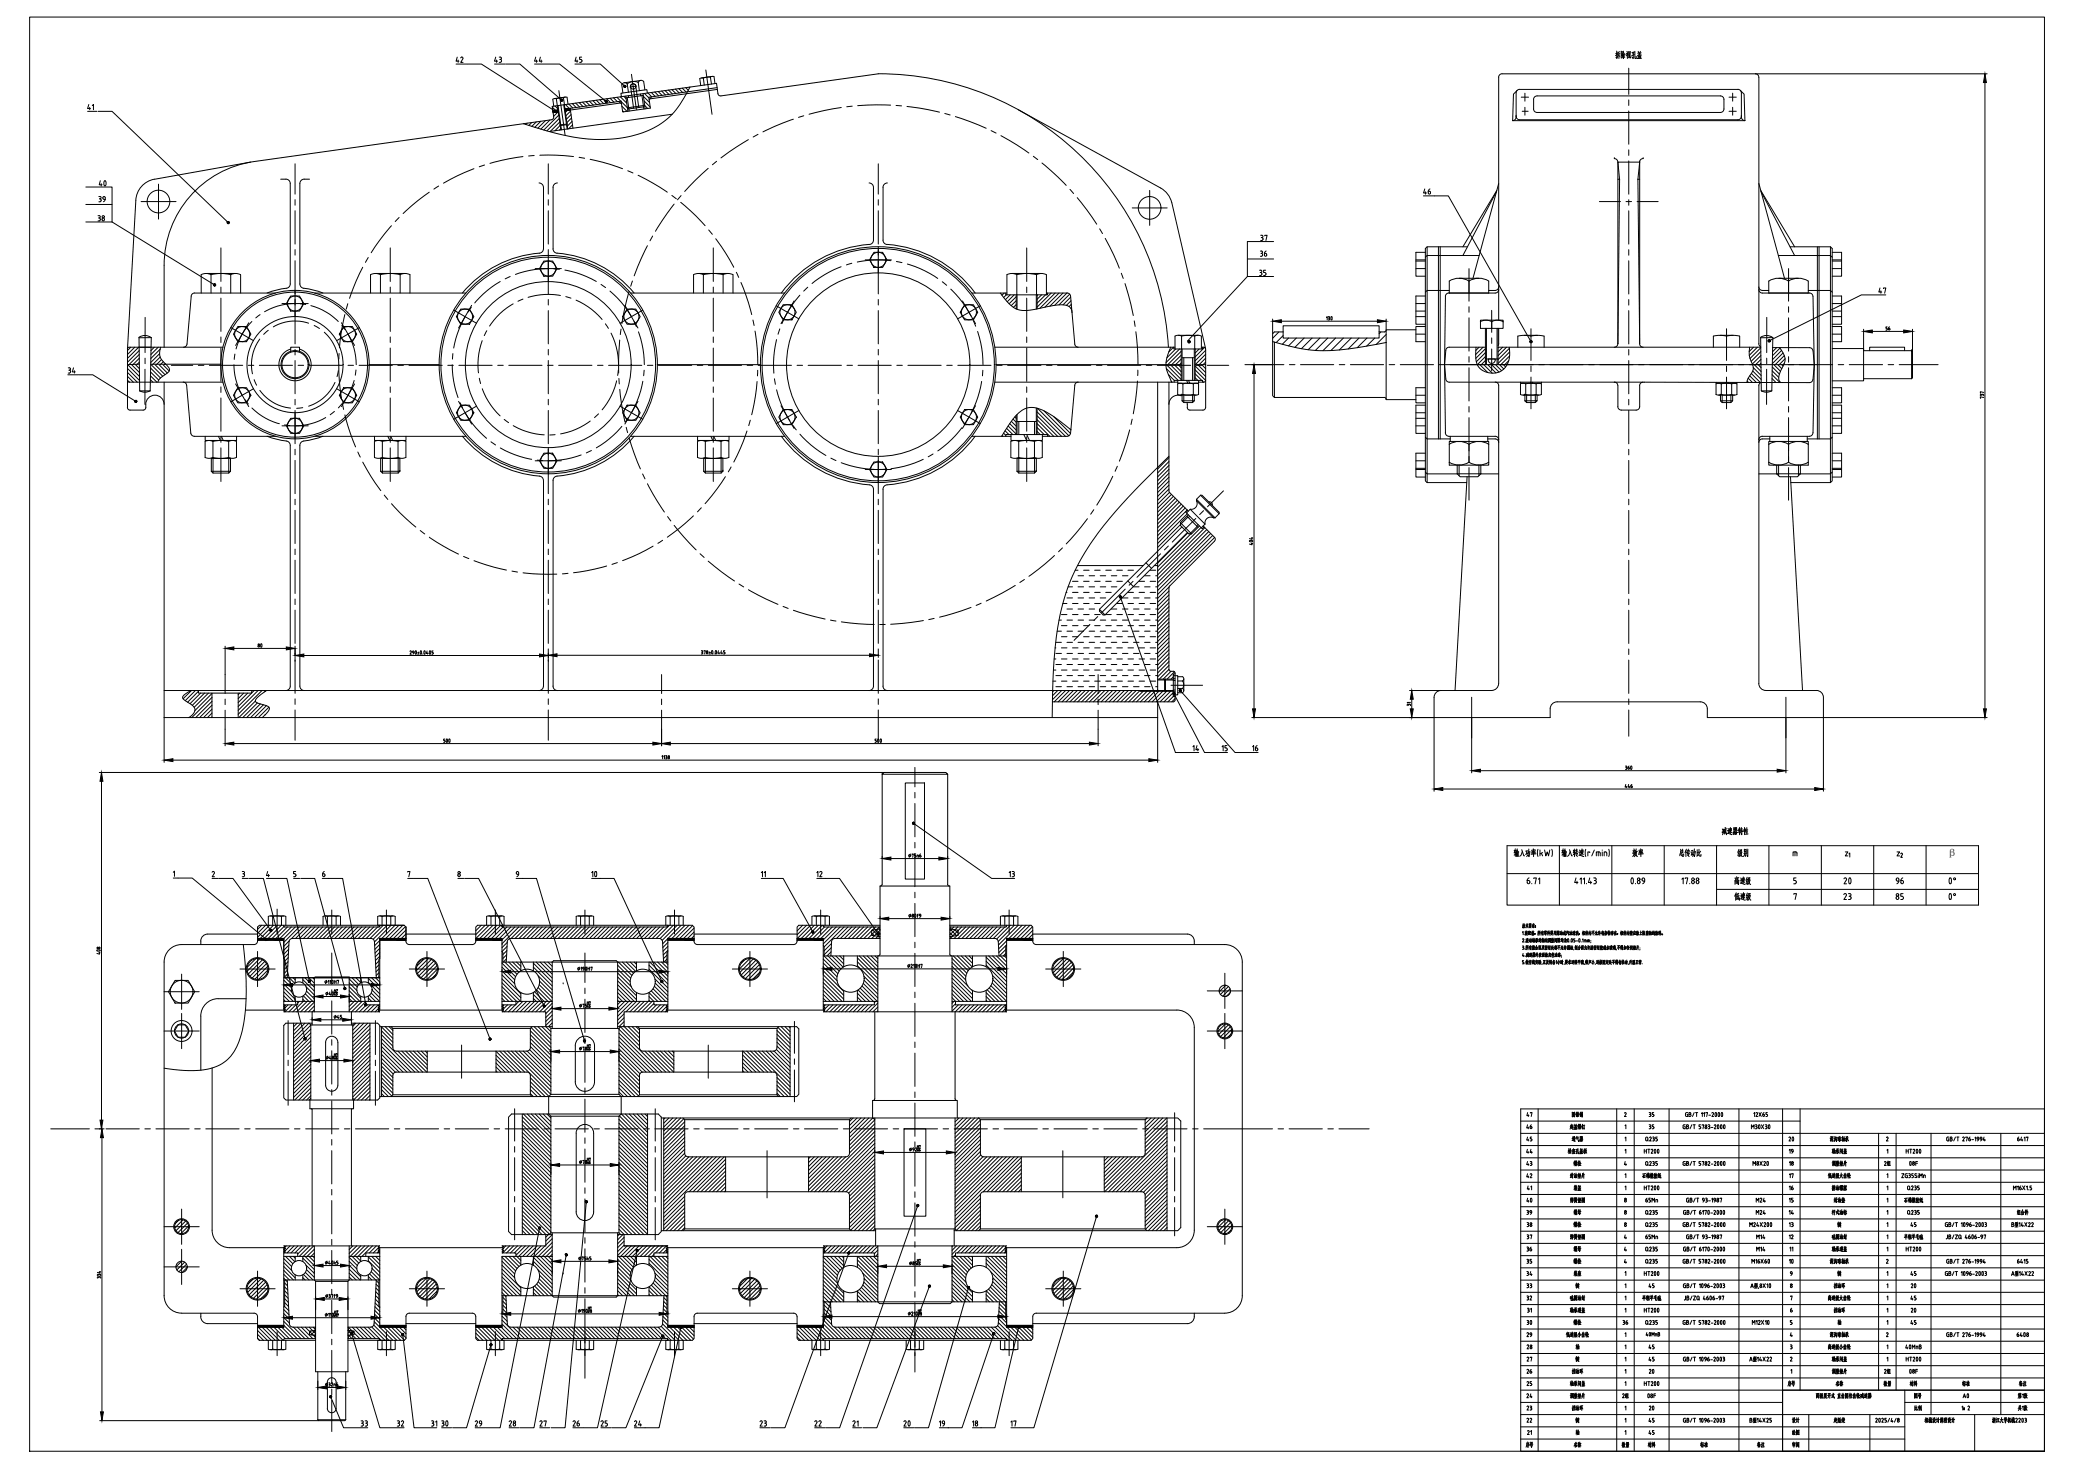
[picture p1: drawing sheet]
<svg xmlns="http://www.w3.org/2000/svg" width="1189mm" height="841mm" viewBox="0 0 1189 841" stroke-linecap="round" stroke-linejoin="round" font-family="sans-serif">
<defs><g id="words">
<g font-size="10.6">
<text x="1054" y="509">20</text>
<text x="1112" y="509">0°</text>
</g>
<text font-size="10.1" x="1112" y="518">0°</text>
<text font-size="9.7" x="54" y="109">40</text>
<g font-size="8.4">
<text x="925" y="35">拆除视孔盖</text>
<text x="935" y="492">效率</text>
<text x="962" y="492">总传动比</text>
<text x="995" y="492">级别</text>
<text x="993" y="508">高速级</text>
<text x="993" y="517">低速级</text>
</g>
<g font-size="7.9">
<text x="986" y="479">减速器特性</text>
<text x="1023" y="656">20</text>
<text x="1090" y="670">08F</text>
<text x="1023" y="726">10</text>
<text x="1093" y="740">20</text>
<text x="1093" y="754">20</text>
<text x="873" y="761">30</text>
<text x="941" y="803">08F</text>
<text x="1123" y="803">A0</text>
<text x="943" y="810">20</text>
</g>
<g font-size="7.5">
<text x="942" y="684">HT200</text>
<text x="873" y="691">40</text>
<text x="943" y="789">20</text>
<text x="1090" y="789">08F</text>
</g>
<g font-size="7.1">
<text x="759" y="185">130</text>
<text x="720" y="314" transform="rotate(-90 720 314)">404</text>
<text x="146" y="373">80</text>
<text x="252" y="427">500</text>
<text x="500" y="427">500</text>
<text x="931" y="443">360</text>
<text x="1084" y="508">96</text>
<text x="60" y="549" transform="rotate(-90 60 549)">408</text>
</g>
<g font-size="6.6">
<text x="721" y="148">36</text>
<text x="721" y="159">35</text>
<text x="1056" y="516">23</text>
<text x="1086" y="516">85</text>
<text x="900" y="641">圆锥销</text>
<text x="899" y="676">封油垫片</text>
<text x="941" y="676">石棉橡胶纸</text>
<text x="1047" y="676">低速级大齿轮</text>
<text x="901" y="683">箱盖</text>
<text x="1049" y="683">排油螺塞</text>
<text x="899" y="690">弹簧垫圈</text>
<text x="1091" y="690">石棉橡胶纸</text>
<text x="1049" y="697">杆式油标</text>
<text x="1155" y="697">组合件</text>
<text x="901" y="725">螺栓</text>
<text x="1048" y="725">深沟球轴承</text>
<text x="901" y="732">箱座</text>
<text x="1050" y="739">挡油环</text>
<text x="1048" y="767">深沟球轴承</text>
<text x="1047" y="774">高速级小齿轮</text>
<text x="1049" y="781">轴承闷盖</text>
<text x="900" y="788">挡油环</text>
<text x="1049" y="788">调整垫片</text>
<text x="1024" y="796">序号</text>
<text x="1051" y="796">名称</text>
<text x="1079" y="796">数量</text>
<text x="1094" y="796">材料</text>
<text x="1097" y="803">图号</text>
<text x="1156" y="803">第1张</text>
<text x="1102" y="816">机械设计课程设计</text>
<text x="874" y="830">序号</text>
<text x="901" y="830">名称</text>
<text x="944" y="830">材料</text>
<text x="974" y="830">标准</text>
<text x="1027" y="830">审阅</text>
</g>
<text font-size="6.4" x="1116" y="491">β</text>
<g font-size="6.2">
<text x="56" y="117">39</text>
<text x="55" y="128">38</text>
<text x="722" y="139">37</text>
<text x="899" y="648">起盖螺钉</text>
<text x="900" y="655">通气器</text>
<text x="1048" y="655">深沟球轴承</text>
<text x="898" y="662">检查孔盖板</text>
<text x="1049" y="662">轴承闷盖</text>
<text x="901" y="669">螺栓</text>
<text x="1049" y="669">调整垫片</text>
<text x="1050" y="690">封油垫</text>
<text x="901" y="697">螺母</text>
<text x="901" y="704">螺栓</text>
<text x="899" y="711">弹簧垫圈</text>
<text x="1049" y="711">毡圈油封</text>
<text x="1091" y="711">半粗羊毛毡</text>
<text x="901" y="718">螺母</text>
<text x="1049" y="718">轴承透盖</text>
<text x="899" y="746">毡圈油封</text>
<text x="941" y="746">半粗羊毛毡</text>
<text x="1047" y="746">高速级大齿轮</text>
<text x="899" y="753">轴承透盖</text>
<text x="1050" y="753">挡油环</text>
<text x="901" y="760">螺栓</text>
<text x="897" y="767">低速级小齿轮</text>
<text x="899" y="795">轴承闷盖</text>
<text x="1124" y="795">标准</text>
<text x="1156" y="795">备注</text>
<text x="899" y="802">调整垫片</text>
<text x="929" y="802">2组</text>
<text x="1040" y="802">两级展开式 直齿圆柱齿轮减速器</text>
<text x="900" y="809">挡油环</text>
<text x="1096" y="809">比例</text>
<text x="1156" y="809">共1张</text>
<text x="1027" y="816">设计</text>
<text x="1050" y="816">赵烁荣</text>
<text x="1027" y="823">绘图</text>
<text x="929" y="830">数量</text>
<text x="1006" y="830">备注</text>
</g>
<g font-size="5.7">
<text x="874" y="641">47</text>
<text x="944" y="641">35</text>
<text x="874" y="648">46</text>
<text x="944" y="648">35</text>
<text x="1079" y="669">2组</text>
<text x="875" y="683">41</text>
<text x="1025" y="683">16</text>
<text x="1093" y="683">Q235</text>
<text x="943" y="690">65Mn</text>
<text x="1006" y="690">M24</text>
<text x="874" y="697">39</text>
<text x="942" y="697">Q235</text>
<text x="1006" y="697">M24</text>
<text x="1025" y="697">14</text>
<text x="1093" y="697">Q235</text>
<text x="874" y="732">34</text>
<text x="1094" y="732">45</text>
<text x="875" y="739">33</text>
<text x="944" y="739">45</text>
<text x="875" y="746">32</text>
<text x="1094" y="746">45</text>
<text x="875" y="774">28</text>
<text x="875" y="781">27</text>
<text x="1002" y="781">A型14×22</text>
<text x="875" y="788">26</text>
<text x="1079" y="788">2组</text>
<text x="875" y="795">25</text>
</g>
<g font-size="5.3">
<text x="1080" y="190">56</text>
<text x="931" y="453">446</text>
<text x="1027" y="491">m</text>
<text x="520" y="492">75n6</text>
<text x="191" y="585">45</text>
<text x="874" y="655">45</text>
<text x="942" y="655">Q235</text>
<text x="1156" y="655">6417</text>
<text x="874" y="662">44</text>
<text x="1025" y="662">19</text>
<text x="874" y="669">43</text>
<text x="942" y="669">Q235</text>
<text x="1025" y="669">18</text>
<text x="874" y="676">42</text>
<text x="1025" y="676">17</text>
<text x="1029" y="690" transform="rotate(-90 1029 690)">15</text>
<text x="875" y="704">38</text>
<text x="942" y="704">Q235</text>
<text x="1025" y="704">13</text>
<text x="1094" y="704">45</text>
<text x="875" y="711">37</text>
<text x="943" y="711">65Mn</text>
<text x="1006" y="711">M14</text>
<text x="1025" y="711">12</text>
<text x="875" y="718">36</text>
<text x="942" y="718">Q235</text>
<text x="1006" y="718">M14</text>
<text x="875" y="725">35</text>
<text x="942" y="725">Q235</text>
<text x="875" y="753">31</text>
<text x="930" y="760">36</text>
<text x="942" y="760">Q235</text>
<text x="1094" y="760">45</text>
<text x="874" y="767">29</text>
<text x="944" y="774">45</text>
<text x="944" y="781">45</text>
<text x="186" y="796">32n6</text>
<text x="874" y="802">24</text>
<text x="875" y="809">23</text>
<text x="1124" y="809">1：2</text>
<text x="874" y="816">22</text>
<text x="944" y="816">45</text>
<text x="875" y="823">21</text>
<text x="944" y="823">45</text>
</g>
<g font-size="4.9">
<text x="810" y="405" transform="rotate(-90 810 405)">31</text>
<text x="1029" y="718" transform="rotate(-90 1029 718)">11</text>
<text x="331" y="723">75k5</text>
<text x="59" y="733" transform="rotate(-90 59 733)">334</text>
<text x="186" y="745">37f9</text>
</g>
</g></defs>
<g fill="none" stroke="#000" stroke-width=".57">
<path d="M324 60l2 2M326 60l2 2M328 59l2 3M330 59l2 2M332 59l2 2M334 59l2 2M336 58l2 2M338 58l2 2M340 58l2 2M342 57l2 3M344 57l2 2M346 57l2 2"/>
<path d="M348 57l2 2M350 56l2 3M352 56l2 2M354 56l2 2M356 55l3 4M356 58l4 4v2M358 55l1 2M360 56v6M368 55l1 6M369 55l3 4M369 58l4 3M369 54l3 2"/>
<path d="M371 53l3 2M373 53l3 2M375 53l3 2M377 52l3 3M379 52l2 2M381 52l2 2M383 52l2 2M385 51l2 3M387 51l2 2M389 51l2 2M391 51l2 2M393 50l2 2"/>
<path d="M395 50h.1M302 71h-1M305 70l-2 2M307 70l-2 2M310 69l-3 4M313 69l-5 4M315 69l-5 5M317 61l1 2M317 64v1M318 61l2 1M320 64l-3 3M320 66l-8 8"/>
<path d="M321 68l-8 7M321 70l-6 5M321 72v2M321 72l-3 3M321 74v1M323 60l2 11M324 62h.1M325 71v3M325 63l-1 1M327 64l-3 2M327 66l-2 2M328 68l-3 2"/>
<path d="M328 70l-3 2M328 72l-2 2M356 61l3 3M357 63v1M371 62l-1-2v2M576 168l-2 1M577 169l-2 1M579 169l-3 3M581 169l-4 4M583 170l-5 4M583 172l-3 3M583 174l-2 2"/>
<path d="M583 177h-1M595 169h.1M597 169l-2 2M599 169l-4 5M603 168l-8 8M605 168l-9 9M607 168l-8 8M609 168l-7 7M612 168l-8 7M613 169l-6 6M614 170l-5 5M614 172l-3 3"/>
<path d="M614 174l-1 2M614 176v1M75 199l-2 2M77 199l-4 4M79 199l-6 6M88 199l-1 2M91 199l-4 4M673 199l-3 3M674 200l-5 5M676 200l-8 8M685 200h.1M687 200l-2 2"/>
<path d="M691 199l-6 5M730 196a102 102 0 0 0 26 5 164 164 0 0 0 39-5M848 199l-2 2M850 199l-4 4M851 200l-5 5M852 188v18M859 199h.1M861 199l-2 3M864 199l-5 5M865 200l-6 6M1005 199l-2 2M1007 199l-4 5"/>
<path d="M1009 199l-6 6M1016 199h.1M1018 199l-2 2M1020 199l-4 5M73 218l1 1M73 216l3 3M73 213l6 6M73 211l7 7M73 209l7 7M75 209l5 4M78 209l2 2M80 201l-7 7"/>
<path d="M80 203l-6 6M80 205l-4 4M80 208l-2 1M86 218l2 1M86 215l4 4M86 213l5 5M86 211l6 6M87 209l6 7M89 209l6 6M91 209l5 5M91 203l-5 5M92 200l-6 5"/>
<path d="M92 205l-5 4M93 206l-3 3M93 209l4 4M94 207l-2 2M95 208l-1 1M669 211l6 7M669 209l8 8M670 215l3 3M671 209l6 6M671 218l1 1M673 209l4 4M675 209l2 2"/>
<path d="M677 201l-8 8M677 203l-5 6M677 206l-3 3M677 208l-1 1M679 205v13M684 205v13M685 216l2 2M685 214l4 4M685 212l6 6M685 210l6 6M687 209l4 4M689 209l2 2"/>
<path d="M689 218l1 1M691 209h.1M691 201l-6 6M691 203l-6 6M691 205l-4 4M691 207l-1 2M848 209l5 4M851 209l4 5M851 204l-4 5M851 207l-2 2M851 202l-5 5M851 206v3"/>
<path d="M853 209l4 5M855 209l4 4M857 209l4 3M859 206v3M860 209l2 2M862 209l1 1M865 207l-2 2M865 202l-6 6M865 204l-5 5M1001 218l1 1M1002 217l2 2M1003 215l4 4"/>
<path d="M1004 214l5 5M1005 213l5 4M1005 211l4 4M1006 209l3 4M1008 209l1 2M1009 201l-5 6M1009 204l-5 5M1009 206l-3 3M1009 208v1M1016 217l2 2M1016 215l4 4M1016 212l4 4"/>
<path d="M1016 210l4 4M1017 209l4 4M1019 209l2 2M1021 201l-5 5M1021 209l1 1M1022 202l-6 6M1023 208l-1 1M1023 204l-5 5M1023 206l-3 3M582 239l1 1M595 238l11 12M595 236l14 14"/>
<path d="M595 234l16 16M598 235l15 15M604 239l10 9M679 226v5M684 226v5M795 229h17M875 226v5M880 226v5M987 226v5M992 226v5M574 250h1M575 248l2 1"/>
<path d="M576 247l2 2M577 245l4 4M578 244l5 5M579 243l4 3M580 241l3 3M581 240l2 2M584 241v8M593 241v8M595 247l1 2M595 245l4 4M595 243l7 7M595 240l9 10"/>
<path d="M613 246h1M122 262v9M131 262v9M219 262v9M228 262v9M404 262v9M413 262v9M584 263v8M593 263v8M670 262l-6 7M670 264l-6 7M670 267l-6 6"/>
<path d="M670 269l-6 6M670 271l-6 7M670 273l-6 7M670 276l-6 6M670 278l-6 6M836 266v7M848 266v7M1020 266v7M1031 266v7M670 280l-6 7M670 282l-6 7M672 283l-8 8"/>
<path d="M673 284l-9 9M674 285l-10 11M675 287l-11 11M676 288l-12 12M677 289l-13 13M678 290l-14 15M679 291l-15 16M681 292l-17 17M681 294l-17 17M681 296l-4 4M677 301l-13 13M681 305l-17 18"/>
<path d="M683 306l-19 19M686 302l-4 4M688 302l-24 25M691 302l-27 27M692 303l-28 29M693 305l-29 29M694 306l-30 30M695 307l-31 31M696 308l-32 33M611 339h1M612 336h3M615 333h3"/>
<path d="M615 339h3M616 327h2M618 330h3M618 336h3M621 327h3M621 333h3M621 339h3M624 330h3M624 336h3M627 327h4M627 333h4M627 339h4"/>
<path d="M631 330h3M631 336h3M634 327h3M634 333h3M634 339h3M637 330h3M637 336h3M640 327h3M640 333h3M643 330h4M646 333l4 3M647 327h3"/>
<path d="M647 339h3M650 336h3M653 333h3M653 339h3M656 330h3M656 336h3M659 327h3M659 333h3M659 339h3M662 330h2M662 336h2M670 339l-6 6"/>
<path d="M670 336l-6 7M607 355h1M608 352h4M608 358h4M609 346h3M612 343h3M612 349h3M612 355h3M615 346h3M615 352h3M615 358h3M618 343h3"/>
<path d="M618 349h3M618 355h3M621 346h3M621 352h3M621 358h3M624 343h3M624 349h3M624 355h3M627 346h4M627 352h4M627 358h4M631 343h3"/>
<path d="M631 355h3M634 352h3M634 358h3M637 349h3M637 355h3M640 346h3M640 352h3M640 358h3M643 343h4M643 349h4M643 355h4M647 346h3"/>
<path d="M647 352h3M647 358h3M650 343h3M650 349h3M650 355h3M653 346h3M653 352h3M653 358h3M656 343h3M656 349h3M656 355h3M659 346h3"/>
<path d="M659 352h3M659 358h3M662 343h2M662 349h2M662 355h2M670 341l-6 6M670 343l-6 7M670 345l-6 7M670 348l-6 6M670 350l-6 6M670 352l-6 7M670 354l-6 7"/>
<path d="M670 357l-6 6M670 359l-6 6M604 378h1M605 371h.1M605 368h3M605 374h3M606 362h2M608 365h4M608 371h4M608 378h4M612 362h3M612 368h3"/>
<path d="M612 374h3M615 365h3M615 371h3M615 378h3M618 362h3M618 368h3M618 374h3M621 365h3M621 371h3M621 378h3M624 362h3M624 368h3"/>
<path d="M624 374h3M627 365h4M627 371h4M627 378h4M631 362h3M631 368h3M631 374h3M634 365h3M634 371h3M634 378h3M637 362h3M637 368h3"/>
<path d="M637 374h3M640 365h3M640 371h3M640 378h3M643 362h4M643 368h4M643 374h4M647 365h3M647 371h3M647 378h3M650 362h3M650 368h3"/>
<path d="M650 374h3M653 365h3M653 371h3M653 378h3M656 362h3M656 368h3M656 374h3M659 365h3M659 371h3M659 378h3M662 362h2M662 368h2"/>
<path d="M662 374h2M670 361l-6 7M670 363l-6 7M670 366l-6 6M670 368l-6 6M670 370l-6 7M670 372l-6 7M670 375l-6 6M670 377l-6 6M670 379l-6 7M110 396l-5 4M112 396l-6 5"/>
<path d="M114 396l-6 6M115 397l-6 6M117 397l-7 7M119 397l-8 8M122 397l-10 10M122 400l-12 11M137 397v1M140 397l-3 3M142 397l-5 6M146 396l-9 9M148 396l-11 11M150 396l-13 13"/>
<path d="M152 396h.1M604 390h1M604 384h1M604 396h-1M605 381h3M605 387h3M605 393h3M606 396l-3 3M608 384h4M608 390h4M609 396l-6 5M611 396l-7 6"/>
<path d="M612 381h3M612 387h3M612 393h3M613 396l-6 6M615 384h3M615 390h3M615 396l-6 6M618 396l-7 6M618 381h3M618 387h3M618 393h3M620 396l-7 6"/>
<path d="M621 384h3M621 390h3M622 396l-6 6M624 381h3M624 387h3M624 393h3M624 396l-6 6M627 396l-7 6M627 384h4M627 390h4M629 396l-7 6M631 381h3"/>
<path d="M631 387h3M631 393h3M631 396l-6 6M633 396l-6 6M634 384h3M634 390h3M636 396l-7 6M637 381h3M637 387h3M637 393h3M638 396l-7 6M640 396l-6 6"/>
<path d="M640 384h3M640 390h3M642 396l-6 6M643 381h4M643 387h4M643 393h4M644 396l-6 6M647 384h3M647 390h3M647 396l-7 6M649 396l-6 6M650 381h3"/>
<path d="M650 387h3M650 393h3M651 396l-6 6M653 384h3M653 390h3M653 396l-6 6M655 396l-6 6M656 381h3M656 387h3M656 393h3M657 396l-6 6M659 384h3"/>
<path d="M659 390h3M660 396l-6 6M662 396l-6 6M662 381h2M662 387h2M662 393h2M664 389h4M664 396l-6 6M666 396l-6 6M668 390h5M668 396h5M669 396l-6 6"/>
<path d="M670 381l-6 7M670 383l-5 6M671 396l-6 6M671 385l-4 4M673 388l-2 1M673 397l-6 5M673 399l-4 3M673 385l-4 4M122 402l-10 9M122 404l-8 7M122 406l-5 5M122 409l-3 2"/>
<path d="M122 411h-1M146 402l-9 9M148 403l-9 8M149 403l-8 8M151 404l-7 7M152 409v1M153 404l-7 7M154 405l-6 6M674 400l-2 2M864 485h270v34h-270zM869 486l-1 3 1-1 1-2M869 488v3"/>
<path d="M869 487h-1M869 489l-1 1M870 489h-1M870 490h-1M870 488v3l-1-1M870 487l1 1M870 488h-1M870 488v2M870 488v3v-1M872 487l1 3h1M873 488l-2 3M875 488v1"/>
<path d="M876 487l-1 1M876 489h-2M876 486v4l-1 1M877 488h-1M877 488l-1 3v-1M878 487v1M878 488v1M879 486v1M879 489v2M879 487v1M879 488l1 1M879 487v2"/>
<path d="M880 487v1v1M880 487h-2M880 489h-2M882 487v4M883 487v3M884 489v1M884 488l-1 1M885 487l1 3 1-2 1 2v-3M890 487v4M894 485v34M896 486l-1 3 1-1 1-2M896 488v3"/>
<path d="M896 487h-1M896 489l-1 1M897 488v3M897 489h.1M897 490h.1M897 488v3v-1M897 487l1 1M897 488h.1M897 488v2M898 488v3l-1-1M900 487l1 3M900 488l-2 3"/>
<path d="M902 486v3l1-1M903 488v3M903 489l-1 1M903 487h-1M903 490l1 1M904 486l-1 3M904 489h-1M904 487h-1M904 489v1M904 488h-1M905 490l3 1M905 488h1v2"/>
<path d="M905 487h1M906 488v1M907 489l-1 1M907 486v4M907 489l1 1M907 488h-1M907 487v1h-1M908 487h-2M909 487v4M911 488h-1v2M914 487l-2 3M915 490v-2h2v2"/>
<path d="M916 488v2M918 487h.1M918 488v2M920 490v-2h1v2M922 487v4M924 485v34M954 485v34M984 485v34M1014 485v34M1044 485v34M1058 488h1l-1 2h1M1060 489v2"/>
<path d="M1074 485v34M1087 488h2l-2 2h2M1090 489v2h1M1104 485v34M506 507l-1 1M543 507l1 1M864 501h270M875 504l2 1a.8 .8 0 0 1 0 1 1 1 0 0 1-2 0zM877 503l-2 1M878 506h.1M879 503h2l-1 3M882 504l1-1v3"/>
<path d="M903 503v3h2M904 505v1M906 504v-1v3M908 504v-1v3M909 506h.1M911 503v3h1M912 505v1M914 503a.7 .7 0 0 1 1 1 .7 .7 0 0 1-1 0M914 504h.1M914 504a1 1 0 0 1 1 1 1 1 0 0 1-1 1M935 503a1.8 1.8 0 0 1 1 2 1.8 1.8 0 0 1-1 1v-1zM937 506h.1"/>
<path d="M940 505a.8 .8 0 0 0-1-1 1 1 0 0 0 0 2 .7 .7 0 0 0 1 0M940 505v1M941 503h2v2h-2zM943 505l-1 1M964 504l1-1v3M966 503h1v3M969 506h.1M984 510h150M1028 512h2l-1 3M1030 503h-2v1h1a.9 .9 0 0 1 1 1 .9 .9 0 0 1-1 1h-1M150 530l-2 2M152 530l-4 5"/>
<path d="M154 530l-6 7M157 530l-8 8M159 530l-8 8M161 530l-7 8M163 531l-7 7M165 531l-7 7M166 539l-3 3M167 531l-7 7M169 531l-6 7M172 531l-9 9M174 531l-7 7M176 531l-7 7"/>
<path d="M178 531l-6 7M181 531l-7 7M183 531l-7 7M185 531l-7 7M187 531l-6 7M189 531l-6 7M192 531l-7 7M194 531l-7 7M196 531l-6 7M198 531l-6 7M201 531l-7 7M203 531l-7 7"/>
<path d="M205 531l-6 7M207 531l-6 7M210 531l-7 7M212 531l-7 7M214 531l-6 7M216 531l-6 7M218 539l-3 3M220 530l-8 8M222 530l-8 8M224 530l-9 10M226 530l-7 8M229 530l-8 8"/>
<path d="M231 530l-8 8M232 531l-6 7M233 533l-5 5M233 535l-3 3M233 537l-1 1M500 533h.1M500 533l4 3M502 533l2 2M503 532l-3 3M504 532v1M504 533l-3 3-1-1M504 535l-1 1"/>
<path d="M544 534l2 2M545 532l3 4M545 532l-1 1M547 533l2 2M547 533l-3 3M549 533l-3 3M549 535v1M873 534v2M873 538h1l-1 2h1M873 529v3v-1M873 530v1M873 530h1l-1 2"/>
<path d="M873 531l1 1M874 529v1M874 535v1M874 530h-1M874 534h.1M874 540h.1M875 538v1M875 534h-1M875 533v2M875 535v1M875 538h.1M875 535l1 1"/>
<path d="M875 535l-1 1M875 533v1M875 529v3M875 539v1M875 535h.1M875 538v2M875 539l1 1M875 534v1M875 538h1M876 539h-1M876 529v1M876 538l-1 1h1"/>
<path d="M876 540h-1M876 534h-1M876 535h-2M876 538h.1M876 530h-1M876 539h.1M876 531l-1-1v1M876 536v-2h1v2M876 538h-1M876 534v1M876 534l1 1M876 535h.1"/>
<path d="M877 535h-1M877 530h1h-1M877 530h.1M877 533l-1 1M877 539h.1M877 534v1h1h-1M877 529v1M877 530v1l1 1M877 538h.1M877 538v1M877 534h.1M877 531l-1 1"/>
<path d="M878 538l-1 2M878 529h-2M878 531h-2M878 538l-1 1M878 538v2h-1M878 534h1l-1 1M878 534v2M878 533v1M878 530h1M878 535h.1M879 534v1M879 538v2"/>
<path d="M879 531h-1M879 537l-1 2h1M879 529v3v-1M879 530l1 1M879 533v1M879 539h-1M879 534v2v-1M879 538h-1M879 539l1-1v2M879 529v1M879 534h-1M879 530h.1"/>
<path d="M879 530h-1M880 539h-1M880 535h.1M880 540h-1M880 531h.1M880 538h1M881 538l-1 2M881 538v2M881 538l-1 1M881 538l1 2M881 539h-1M881 538v1"/>
<path d="M882 534v1M882 533l-1 3M882 535h.1M882 538v2M882 533v1M882 534v2M882 538l1 2M882 539h.1M883 539h-1M883 534v2M883 533l-1 1M883 539h.1"/>
<path d="M883 538v1M883 534h-1M883 538h.1M883 538v2M884 533l-1 2M884 538v2M884 536l1-2h-1v2M884 537v2M884 535h.1M884 539h.1M885 538h-1M885 539v-1v2"/>
<path d="M885 538v2M885 534h-2M885 539h.1M885 540h.1M885 534h1M885 534h.1M886 535v1M886 534h-1M886 538v2M886 535h.1M886 534l1 1M886 534l-1 1"/>
<path d="M886 533v1M886 538v1M886 539h1h-1M886 534h.1M886 533h-1M886 538h.1M887 538h-1M887 538v2M887 534v2M887 539l1 1v-1M887 533v2M888 538h.1"/>
<path d="M888 534l-1 1h1M888 533v3M888 538h1v2M888 538v2M888 539h1M888 534h.1M888 538v1M889 539h-1M889 538h-1M889 534h1h-1M889 534v1M889 533v2l1 1"/>
<path d="M890 533v1M890 539v1M890 538l-1 1M890 537v2M890 539h.1M890 535l-1 1M890 538h-1M890 538h.1M890 538l1 1M890 533h-1M890 535h-1M890 539h-1"/>
<path d="M890 538v1M891 538h-1M891 540h-2M891 534l1-1v3v-1M891 533v3M891 538v2M891 538h.1M891 534v2M892 538v2M892 538v1M892 535h-1M892 534h-1"/>
<path d="M892 539h.1M892 538h.1M892 534l1 1M893 535h.1M893 533l-1 3M893 538v1M893 538v2M893 533v2M893 535v1M894 534h-1M894 539l-1 1M894 533l-1 1"/>
<path d="M894 538h-1M894 539v1M894 537v1M894 535h-1M894 536l-1-1v1M894 538h.1M894 539h-1M894 538v1h-1v-1M894 534h.1M894 534h1M895 534l-1 1M895 538h1v2v-1"/>
<path d="M895 534v2l1-1M895 538v1M895 533v2M895 539h.1M896 535h-1M896 539h.1M896 534h-1M896 534v2M896 538l-1 1M896 539h-1M897 539l1-1v2l-1-1M897 535l-1-1v1"/>
<path d="M897 535h-1M897 535l-1 1M897 538h.1M897 533v3v-1M897 533v1M897 534v2M897 539h1M897 534h-1M897 537v3M898 534h.1M898 533v1M898 534v1"/>
<path d="M898 535l1-1v2v-1M899 533l-1 1M899 535h.1M899 534h.1M899 538v2M899 538l-1 1 1 1M900 534h.1M900 540h.1M900 534v1M900 534v2l1-1M901 533v2M901 538v1v1z"/>
<path d="M901 535h-1M901 534h-1M901 534v2M901 534l1 1M902 534h.1M902 534v1M902 540h.1M902 535l1 1v-1h-1v1M902 533v1M903 535h-1M903 534h-1M903 538h-1v1h1l-1 1"/>
<path d="M903 534h1M903 539h1M904 534l-1 1M904 534h.1M904 535v1M904 533l1 3v-1M905 534h-1M905 534l-1 1M905 538l1 1-1 1zM905 535h.1M906 540h.1M907 538v2"/>
<path d="M907 534v1M907 534l1 1M907 533v3M908 534h-1M908 534v2v-1M908 534v2M909 538v2M909 534v2M909 539l-1-1v2M909 533v2M909 539v1M910 534l-1 1"/>
<path d="M910 534v1M910 533v3M910 540v-2l1 1v1M910 535h-1M910 534h-1M911 538v2M911 534h1v2v-1M911 534v2M911 534l1 1M911 533v2M912 540h.1M912 539h.1"/>
<path d="M913 534v2M913 533l-1 2M913 534l1 1M914 533l-2 1M915 534l-1 2M915 533l-1 1M915 534v2h1v-1M915 534h1M915 534h-1M916 534v1M916 533v1M917 535l-1 1"/>
<path d="M917 533v1M917 534v2M917 534h.1M918 535h-1M919 533l-1 2M919 536v-2h-1v2M919 535h-1M919 534h-1M920 535v1M920 533v2M920 534v2M921 535v1"/>
<path d="M921 534v1v-1M921 534h-1M921 535h-1M922 533v2M922 533v3M922 534v1M922 534h.1M922 534h1v2v-1M923 534l-1 1M923 534l-1 2M924 534v2M924 534v1"/>
<path d="M924 533l-1 2M925 534h-1M925 535h-1M926 534l-1 1M926 534v2M926 533v1M927 535h-1M927 534h-2M927 535l-1 1M927 535h.1M929 534v1M929 533v3"/>
<path d="M930 534h-1M930 534v2v-1M930 534l-1 2M931 534v2M931 533v2M932 533v3M932 535h-1M932 534h-1M932 535v-1l-1 1M933 534h1v2l-1-1M933 534v2M933 534l1 1"/>
<path d="M933 533v2M934 533v2M934 534h1M935 535v1M935 534v1M935 534h-1M935 534h.1M935 533v1M935 535h.1M936 534h-1M936 535h-1M936 536h-2"/>
<path d="M937 534l-1 2M937 534v1M937 533v1M938 534h-1M938 535h-2M938 534h.1M938 533v1M938 534v1M939 535l-1 1M939 534h.1M939 534v2v-1M939 533l-1 2"/>
<path d="M939 535v1M939 535h-1M940 533v3M941 534h-1M941 535l-1 1M942 533v3M942 533v2M942 534h.1M942 533l1 1M942 534v2M943 535h-1M943 534l-1 1"/>
<path d="M943 534h-1M944 534v2M944 534h.1M944 533v1M944 534v1M944 535v1M944 535h1M945 534h-1M945 534h-1l-1 2M945 535v1l-1-1M945 535h-1M946 534v2"/>
<path d="M946 533l-1 2M946 534h-1M946 535l-1 1M946 534h.1M946 533v2M947 535v1M947 534v1h-1M947 535l-1 1M947 534h-1v1M947 534v1M948 533l-1 1M948 535h-1"/>
<path d="M948 534h-1M948 534v1M948 534v2v-1M948 533v1M949 534h.1M949 533v1M949 534v1M950 535l-1 1M950 534h.1M950 534v2v-1M950 533l-1 2M950 535v1"/>
<path d="M950 535h-1M951 534l1 1M951 534h.1M951 534v1M951 533v3M952 534h-1M952 533v3M952 535h-1M953 535h.1M147 549l-5 5M149 549l-7 7M150 550l-8 8"/>
<path d="M152 551l-9 8M153 552l-8 8M153 554l-7 7M154 556l-6 5M165 558l-2 2M165 556l-2 1M165 553l-2 2M165 551l-2 2M165 549l-2 2M165 546l-2 3M165 544l-2 3M166 541l-3 3"/>
<path d="M217 560h.1M217 553l-2 2M217 555l-1 2M217 557l-1 2M217 551l-2 1M218 548l-3 2M218 541l-3 3M218 543l-3 3M218 546l-3 2M243 549l-4 5M246 549l-7 7M247 550l-8 8"/>
<path d="M249 551l-9 8M250 552l-9 8M250 558l-2 2M250 553l-7 8M251 555l-6 6M288 559l11 10M288 556l7 8M288 554l7 7M288 552l8 8M289 551l7 7M292 551l5 6M294 551l5 5"/>
<path d="M296 551l3 3M298 551h1M306 554l11 11M306 552l11 11M307 551l10 9M308 559l9 8M310 551l7 7M312 551l5 5M314 551l3 3M316 551h1M354 560l11 10M354 557l8 8"/>
<path d="M354 555l7 7M354 553l8 7M355 551l7 8M357 551l6 7M359 551l5 6M361 551l4 4M364 551l1 1M372 555l11 11M372 553l11 11M373 551l10 11M375 551l8 8M377 551l6 6"/>
<path d="M379 551l4 4M381 551l2 1M427 550l-2 2M430 549l-6 6M432 549l-8 8M433 550l-8 9M434 551l-8 9M435 553l-8 8M436 557l-4 4M436 554l-7 7M472 558l12 12M472 556l12 12"/>
<path d="M472 554l8 8M472 552l8 8M472 549l8 9M472 548l9 8M475 548l7 7M477 548l6 6M479 548l5 4M481 548l3 2M484 548h.1M491 553l12 12M491 551l12 12M491 549l12 11"/>
<path d="M493 548l10 10M495 548l8 8M495 559l8 8M497 548l6 6M499 548l4 4M502 548l1 1M546 558l11 12M546 556l9 9M546 554l8 7M546 551l8 8M546 549l8 9M546 548l9 8"/>
<path d="M549 548l7 7M551 548l6 6M553 548l4 4M556 548l1 2M565 553l12 12M565 551l12 11M565 548l12 12M567 548l10 10M569 559l8 8M569 548l8 8M571 548l6 5M573 548l4 3"/>
<path d="M576 548l1 1M607 550l-3 2M610 549l-7 6M611 549l-7 8M613 550l-8 9M614 551l-8 9M615 553l-8 8M615 557l-4 4M615 555l-6 6M873 542v1M873 543h.1M873 546v2h1"/>
<path d="M873 550v1v1M873 547v1M873 543v1M873 552h.1M874 543h.1M874 552h.1M874 544h.1M874 548h.1M875 542v2M875 551v1M875 543v-1v1M875 546v1"/>
<path d="M875 550v1M875 547h.1M875 546v2M875 542h.1M876 542l-1 2M876 551v1M876 547l-1 1M876 547v1M876 548h-1M876 547h-1M876 550l-1 1M876 546v2"/>
<path d="M876 543v1M876 551l-1 1M876 546h.1M876 542h.1M876 551h-1M876 543h-1M876 546l-1 1M877 548h1M877 551l1-1v1M877 550v1M877 546h.1M877 547v1"/>
<path d="M877 547h.1M877 551h.1M877 550h.1M877 552h.1M877 542l-1 1M877 551h1M877 543h.1M878 552h-1M878 546v2M878 542l-1 2M878 543h-1v1M878 552h-2"/>
<path d="M878 547h-1M878 542h-1M878 548v-1l-1 1M878 546h-1M879 542v2h-1M879 548h1M879 550l-1 2h1M879 551v1M879 546v1v-1M879 550l-1 1M879 548v-1v1M879 542v1"/>
<path d="M879 547v1M879 552h-1M879 551h-1M879 542h.1M879 550l1 2M879 543v1h1M879 547l-1 1M879 547h1M879 546v1M879 550l1 1h-2M879 543v1M880 551l-1 1"/>
<path d="M880 542h-2M880 547h.1M880 543h-2M880 546h-1M880 543h-1M880 547h-1M880 551l2-1-1 1M880 550v1M880 543v1M880 543h1v1M880 547h1M880 551h1"/>
<path d="M881 551h.1M881 542l1 1M881 546l-1 1M881 550h.1M881 542l-1 1M881 547h.1M881 552h.1M881 546l-1 2M881 551l-1 1M881 543h-1M881 544h-1M881 546v2"/>
<path d="M881 547h1M882 551l-2 1M882 542v2M882 551v-1v1v1M882 552h.1M882 543v1M883 547v1M883 542v1M883 551v1M883 543h-1M883 547l-1 1M883 547l1 1"/>
<path d="M883 546v1M883 543v1M883 550v1M883 548h.1M883 544h-1M883 551h.1M883 542l-1 1M883 542v2M883 547h-1M883 542h-1M883 552h-1M883 546h-1"/>
<path d="M884 547h-2M884 552v1M884 542h1v1M884 546v2M884 543l1 1M884 542v2M884 547v1M885 546v1M885 547h-1M885 547v1M885 551v1M885 542l-1 2"/>
<path d="M885 548h-1M885 546v2M885 550v2M885 546h-1M886 547h.1M886 542v1M886 551h-1M886 543h.1M886 550h-1M886 546h.1M886 543h1M886 552h-2"/>
<path d="M886 547v1M886 542h.1M886 543v1M886 548h.1M887 546v1M887 542l-1 1M887 547v1h-1M887 546l-1 1M887 550l-1 2M887 543v1h-1v-1M887 548h.1M887 551v1"/>
<path d="M887 547h-1M887 551l1 1M887 542h-1M887 542h.1M888 550h-1M888 542v2M888 543h-1M888 542h-1M888 544h-1M888 547h.1M888 552l1-1v1M888 543h.1"/>
<path d="M888 546v2M888 550v1M888 547l1 1M888 551v1M889 542v2h-1M889 547l-1 1M889 551h-1M889 542l-2 1M889 547h.1M889 552h.1M889 546h-1M889 550v2"/>
<path d="M889 543l2 1M889 550l-1 1M890 542l-1 1M890 551h-1M890 547v1M890 543h-1M890 542l-1 2M890 546v1M890 546l-1 1M890 542v2M890 543h1M890 551l1 1"/>
<path d="M890 552h1h-1M890 551l1-1-1 2M890 547h.1M891 547h-1M891 550l-1 1M891 548h-1M891 547h.1M891 546h1M892 542v1M892 547l-1 1M892 543h-1M892 542h-1"/>
<path d="M892 544h-1M892 543l-1 1M892 543v1M892 547v1M892 547h1l-1 1M892 542l-1 1M892 551v-1v2M892 542v2M892 546v2M892 547h.1M892 548h.1M893 547h.1"/>
<path d="M893 551v1M893 546h.1M893 547v1M894 550v2h-1M894 542v2M894 547l-1 1M894 542l-1 1M894 551v1M894 543h.1M894 547v1M894 547h1M894 546l-1 1"/>
<path d="M894 546v1M894 548h.1M894 542h-1M894 546h.1M895 551v-1v2M895 550v2M895 551h.1M895 552h.1M895 547h.1M895 548h.1M895 551v1M895 543v1"/>
<path d="M895 542v1h1M896 543l-1 1h1v-1M896 550v2h-1M896 542v1M896 551h-1M896 543l1 1M897 542h.1M897 552v1M897 543v1M897 542v1M897 542v2M897 550v1"/>
<path d="M898 550v1M898 542h-1M898 551v1M898 543h-1M898 551l-1 1M898 543v1M898 542v1M898 551h-1M898 542h1M898 550h-1M899 551l-2 1M899 543l-1 1"/>
<path d="M899 542l-1 2M899 543h1v1M899 543v1M899 543h.1M899 544h.1M899 551h.1M899 543h1M899 543l1 1M900 551l-1 1M900 542h-1M900 550v2h-1M900 551v1"/>
<path d="M900 543h-1M900 550h.1M900 543h.1M900 551h.1M900 542h.1M900 551h-1M901 543l-1 1M901 542v2M901 551v1M901 552h1M901 550v1M901 543h.1"/>
<path d="M901 544h.1M902 543h-1M902 542l-1 2M902 551v1M902 550h-1M902 552h-1M902 544h.1M902 551h-1M903 543v1M903 551v1M903 550v1M903 542v1"/>
<path d="M903 542h.1M903 552h.1M903 552h1M904 542h-1M904 543h-1M904 550v2M904 542v1M904 550h-1M904 542v2M904 551h-1M905 551h.1M905 542l-1 1"/>
<path d="M905 543v1M905 550v2M905 542l1 1M906 543l-1 1M906 543h-1M906 550l-1 1M906 550h-1M906 551h-2M906 542l1 2M907 550v2M907 551l-1 1M907 550l-1 1"/>
<path d="M907 543v1M907 552h.1M907 552h1M907 542v1M907 543h.1M907 551h.1M907 550h.1M908 544h-1M908 550l-1 1M908 551h-1M908 542l-2 1M908 552h.1"/>
<path d="M908 542v2M908 542h-2M908 552v1M909 543l-1 1M909 542l-1 1h1M909 543v1h1v-1M909 550v1M909 551h.1M909 542v1M909 551h1h-1M910 551v1M910 551h.1"/>
<path d="M910 550l-1 1M910 550h-1M910 543v1M910 542h.1M910 552h-1M911 543l-1 1M911 542l-1 1M911 542v2M911 542h.1M911 550v1M911 551v1M911 543h-1"/>
<path d="M912 551h-1v1M912 552h-1M912 542v1M912 551h-1M912 542h.1M912 550h-1M912 543v1M913 542v1M913 543v1h-1M913 542l-1 1M913 543v1M913 551l-1 1"/>
<path d="M913 543h-1M913 550v2M913 551l1 1M914 542h1M914 542v1M914 543v1M914 543h1M914 542h.1M914 552v1M915 542l-1 1M915 543v1h-1M915 551v1"/>
<path d="M915 550v1M915 552h2M916 542v2M916 550v1M916 551v1M916 543h.1M916 544h-1M916 542h.1M916 551h.1M916 550h.1M917 551l-1 1M917 542v2h-1"/>
<path d="M917 542l-2 1M917 550v2M917 551v1M917 542l1 2M917 542v2M918 551v1M918 543h-1M918 550h.1M918 551l-1 1M918 550v1M918 543l1 1M918 543h.1"/>
<path d="M918 542h.1M918 550l-1 1M918 551h-1M918 543v1M918 543h1M919 542h-1M919 550h1v2h-1M919 550v2M919 551v1M919 543h1M919 550v1M920 551l-1 1"/>
<path d="M920 551h-1M920 543h-1M920 543h.1M920 544h-1M920 542v2M920 542h.1M920 543v1M920 542h-1M921 551l1-1v1M921 550v1M921 552h1M921 543v1"/>
<path d="M921 551l-1 1M921 550h.1M921 551v1M922 542v2h-1M922 543v1M922 551l-1 1M922 551h-1M922 542v1M922 551l2 1M923 551l-1 1M923 550l-1 2M923 542v1"/>
<path d="M923 543h.1M923 543v1M923 542h.1M923 550v2M923 542v2M923 551h1M923 543l1 1M923 543h1l-1 1M924 542v1M924 542h-1M924 544l2-1v1M925 542v1"/>
<path d="M925 551v1M925 550l-1 2M925 543h.1M925 542h-1M925 543v1M925 551l1 1M925 542v1h1v-1l-1 1M925 542h1M925 542l1 1M926 543v1M926 550h-2M926 542h-1"/>
<path d="M926 551v1M926 550v1M927 544h-1M927 550v1M927 552h.1M927 551v1M927 550h.1M927 551h.1M927 551l-1 1M928 542v2M928 542l-1 1M928 543h1"/>
<path d="M928 551h1v1M928 551v1M929 550l-1 2M929 542h-2M929 551h-1M929 552h-1M929 543v1M929 550l-1 1M929 542v1M930 542v1M930 543v1M930 550v2"/>
<path d="M930 551v1M930 551h.1M930 542h.1M930 543h-1M931 550l-1 2M931 550v1M931 551l-1 1h1M931 552h.1M931 543h1l-1 1M931 543v1M931 542v1M932 542v2"/>
<path d="M932 551v1M932 552h-1M932 550v1M932 543h.1M932 543v1M932 542v1M933 550l-1 2M933 542v2M933 551h-2M933 551v1h-1M933 542l-1 1M933 552v1"/>
<path d="M934 542v2M934 542l-1 1M934 544h-1M934 543h-1M934 550v2M935 542v2M935 550l-1 1M935 542l-1 1M935 550v2M935 543h.1M935 551h-1M936 542l-1 2"/>
<path d="M936 551h.1M936 542h-1M936 550v1M936 551v1M936 552l1-1v1M936 551h1v-1h-1v2M937 552h.1M937 542l-1 1M937 551h-1M937 542h-1M937 543h-1M937 542l1 1"/>
<path d="M937 543v1M937 543h.1M937 542v1M937 552h-1M937 544h.1M938 544h-2M938 551v1M938 550v2M938 542v2M938 543h1v1M939 551h-1M939 542v1"/>
<path d="M939 550h-1M939 552h-1M939 542l-1 1M940 550v1M940 551h.1M940 544h.1M940 543h.1M940 550v1l1-1M940 551v2M941 552h-1M941 551l-1 1M941 551h-1h-1"/>
<path d="M941 550v1M941 552h.1M163 566l6 7M163 573l1 1M163 570l3 4M163 568l5 6M163 564l4 4M163 562l4 4M163 576h.1M164 560l4 4M165 576l-2 2M166 560l3 3"/>
<path d="M167 576l-4 4M168 560l1 1M170 576l-4 4M172 574l-1 1M174 572l1 2M174 561l6 7M174 574l-6 6M174 571l3 3M175 560l5 6M175 569l4 5M175 565l5 5M176 568l4 4"/>
<path d="M176 574l-6 6M177 560l3 3M178 574l-6 6M179 560l1 1M180 565h.1M180 574l-5 6M180 576l-3 4M180 579l-1 1M200 560h.1M200 572l2 2M200 570l4 4M200 565l7 7"/>
<path d="M200 563l5 5M200 561l5 4M200 568l6 6M201 574h-1M202 560l4 4M203 574l-3 3M204 560l3 3M205 574l-5 5M206 560l1 1M208 574l-6 6M210 574l-6 6M210 576l-4 4"/>
<path d="M211 572l2 2M211 563l7 6M211 561l7 6M212 570l3 4M212 576l-4 4M213 569l5 5M213 560l5 5M213 567l5 5M215 576l-4 4M215 560l3 3M217 576l-4 4M217 577l-2 3"/>
<path d="M217 580h.1M217 560h1M288 563l10 11M288 572l1 2M288 570l4 4M288 568l6 6M288 565l8 9M288 561l11 11M288 579h.1M289 576h-1M291 576l-2 2M293 576l-4 4"/>
<path d="M295 576l-4 4M297 574l-1 1M300 574l-6 6M302 574l-6 6M304 574l-6 6M306 572l1 2M306 570l4 4M306 568l6 6M306 574l-6 6M308 567l6 7M308 566l8 8M309 574l-6 6"/>
<path d="M309 564l8 8M309 562l8 7M311 574l-6 6M313 574l-6 6M315 574l-6 6M317 575l-5 5M317 577l-4 4M317 579l-4 4M323 564h.1M354 573l1 1M354 571l3 3M354 569l5 5"/>
<path d="M354 566l7 8M354 564l10 10M354 562l11 11M356 574l-2 1M358 574l-4 4M360 574l-6 6M363 574l-9 8M365 574l-6 6M367 574l-6 6M369 574l-6 6M372 574l-6 6M372 573l1 1"/>
<path d="M372 571l3 3M372 569l5 5M373 568l6 6M374 574l-6 6M374 567l8 7M375 575l-5 5M375 565l8 8M375 561l8 7M376 563l7 7M376 576l-4 4M379 576l-4 4M381 576l-4 4"/>
<path d="M382 576l-3 4M382 579l-1 1M472 572l2 2M472 570l4 4M472 567l6 7M472 565l8 9M472 563l11 11M472 561l12 11M472 578v1M473 576h.1M475 576l-2 2M477 576l-4 4"/>
<path d="M480 576l-4 4M482 576l-4 4M484 576l-4 4M486 576l-4 4M489 576l-4 4M491 576l-4 4M491 573l1 1M491 571l3 3M491 569l5 5M492 567l6 7M493 566l8 8M493 576l-4 4"/>
<path d="M494 565l9 9M495 563l8 9M495 562l8 8M495 576l-4 4M498 576l-4 4M500 576l-4 4M502 574h-1M503 575l-5 5M503 577l-3 3M503 579v1M546 572l2 2M546 569l4 5"/>
<path d="M546 567l6 7M546 565l9 9M546 563l11 11M546 560l11 12M547 574l-1 1M548 575l-2 2M549 576l-3 3M552 576l-4 4M554 576l-4 4M556 576l-4 4M557 567v1M558 576l-4 4"/>
<path d="M561 576l-4 4M563 576l-4 4M565 576l-4 4M565 573l1 1M565 571l3 3M565 569l5 5M566 567l7 7M567 566l8 8M567 576l-4 4M568 565l9 9M569 563l8 8M569 561l8 8"/>
<path d="M570 576l-4 4M572 576l-4 4M574 576l-4 4M576 576l-4 4M577 578l-2 2M577 580h.1M699 568h.1M702 564h.1M168 586v44M170 586l-2 2M173 586l-5 5M175 586l-7 7"/>
<path d="M177 586l-9 9M178 599l-10 9M178 587l-10 10M178 590l-10 9M178 592l-10 10M178 594l-10 10M178 596l-10 10M204 586l-2 2M206 586l-4 4M209 586l-7 7M211 586l-9 9M212 587l-10 10"/>
<path d="M212 589l-10 10M212 592l-10 10M212 594l-10 10M212 596l-10 10M212 598l-10 10M212 586v44M219 600l14 14M219 597l17 17M219 595l19 19M219 593l6 6M219 591l6 6M219 588l6 7"/>
<path d="M219 588v40M221 588l4 5M223 588l2 2M304 600l12 11M304 597l12 12M304 595l12 12M304 593l12 12M304 591l12 11M304 589l12 11M306 588l10 10M308 588l8 8M311 588l5 5"/>
<path d="M313 588l3 3M317 582l-4 3M317 584l-4 3M317 586l-3 2M355 599l15 15M355 596l18 18M355 594l20 20M355 592l22 22M355 590l24 24M356 588l11 11M358 581l-4 3M358 583l-4 4"/>
<path d="M358 585l-3 3M358 588h-1M358 588l9 9M360 588l7 7M362 588l5 4M365 588l2 2M445 599l8 8M445 597l8 8M445 595l8 7M445 593l8 7M445 590l8 8M446 589l7 7"/>
<path d="M448 588l5 5M450 588l3 3M452 588l1 1M453 588v40M702 587l-4 4M704 587l-5 6M705 588l-5 6M706 592l-2 2M706 590l-5 5M178 605l-10 10M178 608l-10 9M178 617l-10 9"/>
<path d="M178 601l-10 10M178 603l-10 10M178 610l-10 10M178 612l-10 10M178 614l-10 10M178 619l-10 10M212 601l-10 10M212 603l-10 10M212 605l-10 10M212 607l-10 10M212 610l-10 10M212 612l-10 10"/>
<path d="M212 614l-10 10M212 616l-10 10M212 619l-10 9M219 609l6 6M219 606l8 8M219 620l6 6M219 618l6 6M219 615l6 7M219 613l6 7M219 611l6 6M219 604l10 10M219 602l12 12"/>
<path d="M228 602l12 12M230 602l12 12M233 602l12 12M235 602l10 10M237 602l8 8M239 602l6 6M242 602l3 4M244 602l1 1M284 605l10 9M284 614h1M284 611l3 3M284 609l5 5"/>
<path d="M284 607l8 7M284 602l12 12M286 602l13 12M289 602l12 12M291 602l25 25M293 602l23 23M295 602l21 21M298 602l18 18M300 602l16 16M302 602l14 14M304 601l12 13M304 620l9 8"/>
<path d="M304 617l11 11M355 619l9 9M355 617l11 11M355 614l12 12M355 612l12 12M355 610l12 12M355 608l12 11M355 605l12 12M355 603l12 12M355 601l13 13M370 602l12 12M372 602l12 12"/>
<path d="M374 602l12 12M376 602l10 10M379 602l7 8M381 602l5 6M383 602l3 3M385 602l1 1M426 613l1 1M426 611l3 3M426 609l5 5M426 607l7 7M426 604l10 10M426 602l12 12"/>
<path d="M428 602l12 12M430 602l12 12M433 602l20 21M435 602l18 18M437 602l16 16M439 602l14 14M442 602l11 12M444 602l9 9M445 601l8 8M445 620l8 7M445 617l8 8M178 621l-9 9"/>
<path d="M178 623l-7 7M178 626l-5 4M178 628l-2 2M212 621l-9 9M212 623l-7 7M212 625l-5 5M212 628l-3 2M212 630h.1M219 627l1 1M219 624l4 4M219 622l6 6M299 638v69"/>
<path d="M299 640l17 16M300 638l16 16M302 638l14 14M304 626l2 2M304 624l4 4M304 622l6 6M305 638l11 11M307 638l9 9M309 638l7 7M311 638l5 5M314 638l2 3M355 626l2 2"/>
<path d="M355 623l5 5M355 621l7 7M355 639l16 16M356 638l15 15M358 638l13 13M361 638l10 11M363 638l8 8M365 638l6 6M367 638l4 4M370 638l1 2M371 638v69M445 626l2 2"/>
<path d="M445 624l5 4M445 622l7 6M872 635h300v196h-300zM882 635v196M927 635v196M931 638l1-1v1M932 638l-1 2h1M937 635v196M957 635v196M967 637l-1 1v1l1 1v-2M968 637l1 1a.6 .6 0 0 1 0 1 .6 .6 0 0 1 0 1h-1zM968 638h1"/>
<path d="M971 637l-1 3M972 637h1M973 637v3M975 638l1-1v3M977 638v-1v3M978 638l1-1-1 3M980 639h1M981 638h1l-1 2h1M983 637h1M983 638l1 2v-2M985 637h1M985 638v1l1 1"/>
<path d="M985 638v2M987 637h.1M987 638v2v-2M997 635v196M1005 638l1-1v3M1007 638v-1v1v2h1M1008 637l2 3M1010 637l-2 3M1010 638l1 1v1v-1zM1011 637l-1 1M1012 640h1M1013 638v1v1"/>
<path d="M1013 637h-1v1h1M1022 635v196M1032 635v161M299 658l17 16M299 656l17 16M299 653l17 17M299 651l17 16M299 649l17 16M299 647l17 16M299 644l17 17M299 642l17 16M355 659l16 17"/>
<path d="M355 657l16 16M355 655l16 16M355 653l16 16M355 650l16 17M355 648l16 16M355 646l16 16M355 644l16 16M355 641l16 17M380 641v64M381 641h-1M383 641l-3 2M386 641l-6 5"/>
<path d="M388 641l-8 7M390 641l-10 9M392 641l-12 11M392 643l-12 12M392 645l-12 12M392 647l-12 12M392 649l-12 12M392 652l-12 12M392 654l-12 12M392 656l-12 12M392 658l-12 12M489 641l-2 2"/>
<path d="M491 641l-4 4M494 641l-7 6M496 641l-9 8M498 641l-11 11M500 641l-13 13M501 642l-14 14M501 644l-14 14M501 646l-14 15M501 648l-34 35M501 651l-32 32M501 653l-30 30M501 655l-27 28"/>
<path d="M501 657l-25 26M501 660l-23 23M550 641l-3 2M552 641l-5 4M554 641l-7 6M556 641l-9 8M559 641l-12 11M561 641l-14 13M562 642l-15 14M562 644l-15 14M562 646l-15 15M562 648l-15 15"/>
<path d="M562 651l-15 14M562 653l-15 14M562 655l-15 15M562 657l-15 15M562 660l-15 14M658 641l-2 1M660 641l-4 3M662 641l-6 5M664 641l-8 7M667 641l-11 10M669 641l-13 12M669 643l-13 12"/>
<path d="M669 645l-13 12M669 647l-13 13M669 649l-34 34M669 652l-31 31M669 654l-29 29M669 656l-27 27M669 658l-25 25M669 641v64M872 642h160M872 649h300M872 656h300M931 645l1-1v3"/>
<path d="M931 652l1-1v3M931 659l1-1v3M943 658v3M943 659h1M944 658v3M945 658h1M945 658v3M946 659l1-1v1v2h1M949 658v1v2l-1-1zM950 658l1 1v2l-1-1zM966 644l-1 1v1l1 1v-2M967 644l1 1h-1a.7 .7 0 0 1 1 1 .7 .7 0 0 1-1 1z"/>
<path d="M967 645h.1M970 644l-1 3M971 644h1M971 644v3M975 644h-1v1l1 1M975 646l-1 1M975 646h.1M976 645l1-1-1 3M979 644l1 1M979 645h1M980 645v1l-1 1M981 646h1"/>
<path d="M983 645v-1l1 1-1 2h1M985 644v1v2l-1-1zM987 645v2M987 645h-1v2h1M988 644l1 1-1 2v-1zM1004 647v-3l1 2v-2v3M1006 644h1M1006 647h1M1006 645h1M1007 644v2v1M1009 645v2M1009 645h-1v2h1"/>
<path d="M1010 644l1 3M1011 644l-1 3M1012 644l1 1h-1M1012 645h.1M1012 645l1 1M1013 646l-1 1M1013 646h.1M1014 644l1 1-1 2v-1zM1077 649v147M1081 652l1-1v1l-1 2h1M1082 659v-1v3M1087 649v147"/>
<path d="M1093 659h1M1093 658v3M1094 658v3M1095 658h1M1095 658v3M1097 659v-1l1 1-1 2h1M1099 658v1v2l-1-1zM1100 658l1 1v2l-1-1zM1107 649v147M1116 651v2v1M1117 651h.1M1117 652v2"/>
<path d="M1118 652h1M1118 651l1 1h-1a.7 .7 0 0 1 1 1 .7 .7 0 0 1-1 1M1119 651h-1v3h1M1121 651l-1 3M1122 651h1M1122 651v3M1125 652l1-1v1l-1 2h1M1127 652l1-1-1 3M1129 652v1v1v-1zM1129 651v1M1130 653h1M1132 652l1-1v3"/>
<path d="M1133 652l1-1v2zM1134 653l-1 1M1135 652l1-1v2h-1zM1136 653l-1 1M1137 651v2h1M1138 653v1M1147 649v147M299 678l17 16M299 676l17 16M299 674l17 16M299 671l17 17M299 669l17 16"/>
<path d="M299 667l17 16M299 665l17 16M299 662l17 17M299 660l17 16M355 680l16 16M355 677l16 17M355 675l16 16M355 673l16 16M355 671l16 16M355 668l16 17M355 666l16 16M355 664l16 16"/>
<path d="M355 662l16 16M392 661l-12 12M393 662l-13 13M395 663l-15 14M397 663l-17 16M399 663l-19 19M402 663l-22 21M404 663l-24 23M406 663l-26 25M408 663l-28 28M411 663l-31 30M413 663l-33 32"/>
<path d="M415 663l-20 20M416 664l-19 19M416 666l-16 17M416 669l-14 14M416 671l-12 12M416 673l-10 10M416 675l-7 8M416 678l-5 5M416 680l-3 3M464 663l-1 1M467 663l-4 3M469 663l-6 5"/>
<path d="M471 663l-8 8M474 663l-11 10M476 663l-13 12M478 663l-15 14M480 663l-17 17M482 663l-19 19M485 663l-20 20M501 662l-21 21M501 664l-18 19M501 666l-16 17M501 669l-15 15M501 671l-14 14"/>
<path d="M501 673l-14 15M501 675l-14 15M501 678l-14 14M501 680l-14 14M562 662l-15 14M563 663l-16 16M566 663l-19 18M568 663l-21 20M570 663l-23 22M572 663l-25 25M575 663l-28 27M577 663l-30 29"/>
<path d="M579 663l-32 31M581 663l-34 34M584 663l-20 20M585 663l-19 20M585 665l-17 18M585 668l-15 15M585 670l-12 13M585 672l-10 11M585 674l-8 9M585 677l-6 6M585 679l-3 4M633 663h.1"/>
<path d="M635 663l-2 2M638 663l-5 4M640 663l-7 7M642 663l-9 9M644 663l-11 11M647 663l-14 13M649 663l-16 16M651 663l-18 18M653 663l-20 20M669 661l-22 22M669 663l-20 20M669 665l-18 18"/>
<path d="M669 667l-16 16M669 670l-14 13M669 672l-13 12M669 674l-13 13M669 676l-13 13M669 679l-13 12M872 663h300M872 670h300M872 677h300M931 673l1-1v3M931 680l1-1v3M932 665l-1 2h1"/>
<path d="M932 667v1M966 665l-1 1v1l1 1v-2M967 665l1 1h-1a.7 .7 0 0 1 1 1 .7 .7 0 0 1-1 1zM967 666h.1M970 665l-1 3M971 665h1M971 665v3M975 665h-1v1l1 1M975 667l-1 1M975 667h.1M976 666l1-1-1 3M977 667l1 1v-1"/>
<path d="M977 667l1-1v1M979 666l1-1v1l-1 2h1M981 667h1M983 666v-1l1 1-1 2h1M985 665v1v2l-1-1zM987 666v2M987 666h-1v2h1M988 665l1 1-1 2v-1zM1005 668v-3l1 2v-2v3M1007 667l1-1v1M1007 667l1 1v-1M1009 665l1 3"/>
<path d="M1010 665l-1 3M1011 666l1-1v1l-1 2h1M1013 665l1 1-1 2v-1zM1082 673v-1v3M1082 680v-1v3M1090 672h1l-1 3h1M1093 672l-1 2 1 1M1093 673v2M1094 675h1M1094 673h1M1095 672v1M1095 673v1v1"/>
<path d="M1096 675h.1M1096 673l1 1-1 1M1097 672h-1v1M1098 672v1l1 1a.7 .7 0 0 1-1 1 .6 .6 0 0 1 0-1M1100 673v2M1100 675v-3l1 2 1-2v3M1103 675v-2h1v2M1156 680l1-1v3M1158 679v1M1159 679l2 3M1161 679l-2 3M1162 680v-1v3"/>
<path d="M1164 679v1l1 1-1 1M102 699l-1 2M105 699l-5 5M106 700l-5 5M299 698l9 9M299 696l12 11M299 694l14 13M299 692l16 15M299 689l17 17M299 687l17 16M299 685l17 16M299 683l17 16"/>
<path d="M299 680l17 17M355 700l7 7M355 697l10 10M355 695l12 12M355 693l14 14M355 691l16 16M355 689l16 16M355 686l16 17M355 684l16 16M355 682l16 16M392 685l-12 12M392 688l-12 12"/>
<path d="M392 690l-12 12M392 692l-12 12M392 694l-10 11M392 697l-8 8M392 699l-6 6M416 682l-1 1M501 682l-14 15M501 684l-14 15M501 687l-14 14M501 689l-14 14M501 691l-13 14M501 693l-11 12"/>
<path d="M501 695l-9 10M501 698l-7 7M501 700l-5 5M562 687l-15 14M562 689l-15 14M562 691l-14 14M562 693l-12 12M562 696l-9 9M562 698l-7 7M562 684l-15 15M585 681l-1 2M669 681l-13 12"/>
<path d="M669 683l-13 13M669 685l-13 13M669 687l-13 13M669 690l-13 12M669 692l-12 12M669 694l-11 11M669 697l-9 8M669 699l-6 6M703 699l-5 4M704 699l-5 6M872 684h300M872 691h300"/>
<path d="M872 698h300M966 694v2M966 693l-1 1v1l1 1M967 694h1M968 687v2h-1M968 694a.6 .6 0 0 1 0 1 .6 .6 0 0 1 0 1M968 694l-1-1v3h1M968 686l-1 1v1v1M969 687h.1M969 687a.7 .7 0 0 1 1 1 .7 .7 0 0 1-1 1M969 687h1l-1-1v3M970 693l-1 3"/>
<path d="M971 693h1M971 693v3M972 686l-1 3M973 686h1M973 686v3M974 694l1 1v1l-1-1zM975 693l-1 1M976 687v-1a1.5 1.5 0 0 1 0 3M976 687v1M976 694v-1v3M976 687h.1M976 688h1"/>
<path d="M977 694l1-1v3M978 686l1 1h-1M978 689h.1M978 687h.1M978 687l1 1-1 1M979 693l1 1-1 2v-1zM979 688h1M981 695h1M981 687l1-1v3M982 694l1-1v1l-1 2h1M983 688l-1-1 1-1a1.5 1.5 0 0 1 0 3M983 688h.1"/>
<path d="M984 693l1 1v2zM986 687l1-1-1 3M986 693l1 1-1 2v-1zM988 694h1l-1 2M988 694v2M1082 687v-1v3M1082 694v-1v3M1154 682v-3l1 2 1-2v3M1158 680l1 1-1 1v-1zM1163 682h.1M107 701l-5 5M108 702l-4 5"/>
<path d="M163 714v1M164 720l4 4M164 714h.1M166 720l3 3M166 714l-3 3M168 720l1 1M169 714l-4 4M171 714l-4 4M173 714l-4 4M175 720l5 5M175 714l-4 4M177 720l3 3"/>
<path d="M178 714l-6 6M179 720l1 1M180 714l-6 6M180 716l-4 4M180 718l-2 2M202 720l4 4M202 714l-2 2M204 720l3 2M204 714l-4 4M206 720h1M207 714l-6 6M209 714l-6 6"/>
<path d="M211 714l-6 6M213 720l5 4M214 714l-7 6M215 720l3 2M216 714l-4 4M217 715l-3 3M217 717l-1 1M218 720h.1M288 716h.1M289 717l-1 1M289 720l7 7M290 714l-1 1"/>
<path d="M292 720l5 6M292 714l-3 3M294 720l5 4M294 714l-4 4M296 720l3 2M297 714l-4 4M298 720h1M299 714l-4 4M299 705l3 2M299 703l5 4M299 700l7 7M301 714l-5 5"/>
<path d="M303 714l-6 6M306 714l-6 6M307 720l10 9M308 714l-6 6M310 720l7 7M310 714l-6 6M312 720l5 4M312 714l-6 6M314 720l3 2M314 707l-1 2M316 720h1M317 716l-4 4"/>
<path d="M317 719l-2 1M317 707l-4 4M317 710l-4 3M317 712l-8 8M317 714l-6 6M355 720l7 7M355 704l3 3M355 702l5 5M355 707l-1 1M357 720l6 6M357 707l-3 3M358 709l-4 4"/>
<path d="M358 711l-4 4M358 713l-4 4M359 720l5 5M360 714l-6 5M361 720l4 3M362 714l-6 6M364 720l1 1M364 714l-6 6M366 714l-6 6M369 714l-6 6M371 714l-6 6M373 720l10 10"/>
<path d="M373 714l-6 6M375 719l-1 1M375 720l8 8M375 714l-6 6M377 720l6 6M378 714l-6 6M379 720l4 3M380 714l-4 4M382 720l1 1M382 714l-4 4M382 716l-2 2M383 718h-1"/>
<path d="M392 701l-3 4M392 703l-1 2M472 716h.1M474 720l8 8M474 714l-1 1M476 720l7 7M476 714l-4 4M478 720l6 5M479 714l-4 4M480 720l4 3M481 714l-4 4M483 720l1 1"/>
<path d="M483 714l-4 4M485 714l-4 4M488 714l-4 4M490 714l-4 4M492 720l11 11M492 714l-4 4M494 720l9 9M494 714l-4 4M496 720l7 7M497 714l-4 4M498 720l5 5M499 714l-4 4"/>
<path d="M501 720l2 2M501 714l-4 4M501 702l-2 3M503 720h.1M503 714l-4 4M503 718l-1 2M503 716l-2 2M546 720l9 9M546 714h.1M548 719l-1 1M548 720l8 8M548 714l-2 2"/>
<path d="M550 720l7 6M551 714l-5 5M552 720l5 5M553 714l-4 4M555 720l2 3M555 714l-4 4M557 720h.1M557 714l-4 4M560 714l-4 4M562 714l-4 4M562 700l-5 5M562 702l-3 3"/>
<path d="M564 714l-4 4M566 720l11 11M566 714l-4 4M568 720l9 9M569 714l-4 4M570 720l7 6M571 714l-4 4M573 720l4 4M573 714l-4 4M575 720l2 2M575 714l-4 4M576 717v1"/>
<path d="M577 715l-3 3M577 717h.1M669 701l-4 4M669 703l-2 2M705 700l-5 6M706 705l-2 1M706 702l-5 5M872 705h300M872 712h300M872 719h300M932 707l-1 2h1M932 714l-1 2h1"/>
<path d="M932 709v1M932 716v1M966 701v2h-1M966 715v2l-1-1M966 700l-1 1v1v1M966 714l-1 1v1M967 708v1v1M967 701h.1M967 714l1 1a.6 .6 0 0 1 0 1 .6 .6 0 0 1 0 1h-1zM967 715h1M967 701a.7 .7 0 0 1 1 1 .7 .7 0 0 1-1 1M967 701h1l-1-1v3"/>
<path d="M968 708v2h-1M968 707l-1 1M969 708h.1M969 708a.7 .7 0 0 1 1 1 .7 .7 0 0 1-1 1M969 708h1l-1-1v3M970 700l-1 3M970 714l-1 3M971 700h1M971 714h1M971 700v3M971 714v3M972 707l-1 3"/>
<path d="M973 707h1M973 707v3M974 703h.1M974 715l1 1v1l-1-1zM975 700h-1v1l1 1M975 702l-1 1M975 714l-1 1M975 702h.1M976 701l1-1-1 3M976 708v-1a1.5 1.5 0 0 1 0 3M976 708l1 1M976 715v-1v3"/>
<path d="M976 708h.1M977 715l1-1v3M978 707l1 1h-1M978 710h.1M978 708h.1M978 708l1 1-1 1M979 701l1-1v1l-1 2h1M979 714l1 1-1 2v-1zM979 709h1M981 716h1M981 702h1M981 708l1-1v3"/>
<path d="M982 715l1-1v1l-1 2h1M983 701v-1l1 1-1 2h1M983 709l-1-1 1-1a1.5 1.5 0 0 1 0 3M983 709h.1M984 714l1 1v2zM985 700v1v2l-1-1zM986 708l1-1-1 3M986 714l1 1-1 2v-1zM987 701v2M987 701h-1v2h1M988 715h1l-1 2M988 715v2"/>
<path d="M988 700l1 1-1 2v-1zM1003 703v-3l1 2v-2v3M1005 701l1-1v1l-1 2h1M1007 700v2h1M1008 702v1M1009 700l1 3M1010 700l-1 3M1011 701l1-1v1l-1 2h1M1013 700l1 1-1 2v-1zM1015 701h1l-1 2M1015 701v2M1054 701v2v-1"/>
<path d="M1054 700l-1 1M1054 701h.1M1054 702h-1M1054 702l1 1M1054 701v2M1054 701v1M1055 700v3M1055 701h-1M1055 700v1M1055 702h-1M1082 701v-1v3M1082 708v-1v3"/>
<path d="M1082 715v-1v3M1093 714v3M1093 715h1M1094 714v3M1095 714h1M1095 714v3M1097 715v-1l1 1-1 2h1M1099 714v1v2l-1-1zM1100 714l1 1v2l-1-1zM1115 702l1 1M1115 701v1M1116 710h.1"/>
<path d="M1116 700l-1 1M1116 700h.1M1116 701v2M1116 707v3M1117 701h1M1117 708h1M1118 708a.6 .6 0 0 1 0 1 .6 .6 0 0 1 0 1M1118 708l-1-1v3h1M1118 701a.6 .6 0 0 1 0 1 .6 .6 0 0 1 0 1M1118 701l-1-1v3h1M1120 707l-1 3M1120 700l-1 3"/>
<path d="M1121 707h1l-1 3h1M1121 700h1M1121 700v3M1123 708v1a.6 .6 0 0 0 0 1 .7 .7 0 0 0 1-1v-1M1123 708a.6 .6 0 0 1 0-1 .7 .7 0 0 1 1 1M1124 709v1M1124 701l1-1v3M1126 700v1v2l-1-1zM1127 707l-1 2h2M1127 709v1M1128 702l-1-1 1-1a1.6 1.6 0 0 1-1 3M1128 702h.1"/>
<path d="M1128 708l1 1v1v-1zM1129 701h1M1129 707l-1 1M1129 701l1 1-1 1v-2M1130 700l-1 1M1131 707v1v2l-1-1zM1131 702h1M1132 708l1 1v1l-1-1zM1132 701h1v2M1133 707l-1 1M1134 709h1M1134 701h1v2h-1"/>
<path d="M1135 701v2M1136 700l1 1-1 2v-1zM1136 709v-1v-1a1.5 1.5 0 0 1 0 3M1137 708l1-1v3M1138 700l1 1h-1M1138 703h.1M1138 701h.1M1138 701l1 1M1139 702l-1 1M1139 702h.1M1153 701h1M1154 701a.6 .6 0 0 1 0 1 .6 .6 0 0 1 0 1"/>
<path d="M1154 701l-1-1v3h1M1155 700v2M1156 700v3M1156 700h-1M1156 701h-1M1156 700v2M1156 702h-1M1157 700v2h-1M1157 703h-2M1157 701l1-1v3M1159 700v2h1M1159 702v1"/>
<path d="M1161 700l1 3M1162 700l-1 3M1163 701v-1l1 1M1164 701l-1 2h1M1164 701h1v2h1M145 733l-3 3M148 732l-6 6M150 733l-8 7M151 733l-8 9M152 735l-8 8M153 736l-8 8M154 738l-7 6"/>
<path d="M163 726l6 6M163 723l4 5M163 732l2 2M163 730l3 3M163 728l5 5M163 721l4 5M163 740l2 1M163 737l2 2M163 735l2 2M174 732l1 1M174 721l6 6M174 730l3 3"/>
<path d="M175 729l4 4M175 725l5 5M176 727l4 5M200 723l5 4M200 732l2 1M200 729l4 4M200 727l6 6M200 725l7 6M200 720l5 5M211 731l2 2M211 722l7 7M211 720l7 7"/>
<path d="M212 730l3 3M213 729l5 4M213 727l5 4M215 738l2 2M216 736l1 1M216 734l1 1M244 732l-5 6M246 733l-7 7M248 733l-8 9M249 734l-8 9M250 736l-8 8M251 740l-5 4"/>
<path d="M251 737l-7 7M288 738l4 4M288 736l6 6M288 734l8 8M288 732l11 10M288 729l11 11M288 727l11 11M288 725l7 7M288 723l7 7M288 720l8 8M306 723l11 10M306 720l11 11"/>
<path d="M306 738l4 4M306 725h.1M306 737l6 5M308 736l6 6M308 727l9 9M309 734l7 8M309 733l8 7M309 731l8 7M354 733l10 9M354 730l11 11M354 728l11 11M354 726l8 8"/>
<path d="M354 724l7 7M354 721l8 8M354 739l3 3M354 735l7 7M354 737l5 5M372 739l3 3M372 721l11 11M372 724l11 11M372 737l5 5M373 736l6 6M374 735l8 8M375 734l8 7"/>
<path d="M375 729l8 8M376 732l7 7M429 732l-5 5M431 732l-7 7M433 733l-9 8M434 734l-9 8M435 735l-8 8M436 737l-8 7M436 739l-6 5M472 738l8 8M472 736l10 10M472 734l12 11"/>
<path d="M472 731l12 12M472 729l12 12M472 727l8 8M472 725l8 8M472 722l8 9M472 720l9 9M491 740l7 6M491 724l12 12M491 722l12 12M493 739l7 7M494 738l8 8M495 736l8 9"/>
<path d="M495 729l8 9M495 735l8 8M495 732l8 8M546 738l8 8M546 733l11 12M546 731l11 12M546 727l8 8M546 722l8 8M546 736l10 10M546 729l11 12M546 724l8 8M565 726h1"/>
<path d="M565 724l12 11M565 721l12 12M565 740l7 6M567 739l10 9M568 737l9 9M568 729l9 9M569 736l8 8M569 734l8 8M569 732l8 8M608 732l-4 5M611 732l-7 7M612 733l-8 8"/>
<path d="M614 734l-9 8M615 735l-9 8M615 737l-7 7M615 739l-5 5M872 726h300M872 733h300M904 736v2M904 735l-1 1M904 736h-1M904 737h-1M904 737l-1 1M904 737l1 1"/>
<path d="M904 736h.1M905 735v3M905 736h-1M905 735v1h-1M905 737h-1M931 729l1-1v3M931 736l1-1v3M932 721l-1 2h1M932 723v1M943 728v3M943 729h1M944 728v3"/>
<path d="M945 728h1M945 728v3M946 729l1-1v1v2h1M949 729v2l-1-1zM950 729h1v2l-1-1zM966 722v2h-1M966 736v2l-1-1M966 721l-1 1v1v1M966 735l-1 1v1M967 722h.1M967 735l1 1a.6 .6 0 0 1 0 1 .6 .6 0 0 1 0 1h-1zM967 736h1"/>
<path d="M967 722a.7 .7 0 0 1 1 1 .7 .7 0 0 1-1 1M967 722h1l-1-1v3M970 721l-1 3M970 735l-1 3M971 721h1M971 735h1M971 721v3M971 735v3M974 724h.1M974 736l1-1v3M975 721h-1v1l1 1M975 723l-1 1"/>
<path d="M975 723h.1M976 722l1-1-1 3M976 735v1v2l-1-1zM978 736h-1l1 1M978 737l-1 1M978 736v1M979 736l1 1v1l-1-1zM979 722l1-1v1l-1 2h1M980 735l-1 1M981 737h1M981 723h1M982 736l1-1v1l-1 2h1"/>
<path d="M983 722v-1l1 1-1 2h1M984 735l1 1v2l-1-1zM985 721v1v2l-1-1zM986 735l1 1-1 2v-1zM987 722v2M987 722h-1v2h1M988 735h.1M988 738h.1M988 736h.1M988 735l1 2-1 1M988 721l1 1-1 2v-1zM1004 738v-3l1 3"/>
<path d="M1004 737h1M1004 724v-3l1 2 1-2v3M1006 735v2M1006 722l1-1v3M1007 737v1M1007 735h-1M1007 736h-1M1007 735v2M1007 737h-1M1007 738h-1M1008 722v2l1-1M1008 722l1 1"/>
<path d="M1008 738h.1M1008 721v1M1009 723h.1M1009 721l2 3M1011 735l1 3M1011 721l-2 3M1012 722v1v1v-1zM1012 735l-1 3M1012 721v1M1013 736v-1v3M1014 721v1v2l-1-1zM1014 736h1v2h-1"/>
<path d="M1014 736v2M1027 730l-1-1 1-1a1.5 1.5 0 0 1 0 3M1027 730h.1M1027 737v-1l-1 1 1 1v-1M1027 737h.1M1054 729v2M1054 728l-1 1M1054 729h.1M1054 730h-1M1054 730v1M1054 730l1 1M1054 729v1"/>
<path d="M1054 729h1M1055 728v3M1055 729h-1M1055 730h-1M1081 722l1-1v1l-1 2h1M1082 729v-1v3M1082 736v-1v3M1115 730l1 1M1115 729v1M1116 728l-1 1M1116 728h.1M1116 729v2"/>
<path d="M1116 721v2v1M1117 721h.1M1117 722v2M1117 728l1 1a.6 .6 0 0 1 0 1 .6 .6 0 0 1 0 1h-1zM1117 729h1M1118 722h1M1118 721l1 1h-1a.7 .7 0 0 1 1 1 .7 .7 0 0 1-1 1M1119 721h-1v3h1M1120 728l-1 3M1121 728h1M1121 721l-1 3M1121 728v3"/>
<path d="M1122 721h1M1122 721v3M1124 729l1-1v3M1125 722l1-1v1l-1 2h1M1126 729v2l-1-1zM1127 722l1-1-1 3M1128 730l-1-1 1-1a1.6 1.6 0 0 1-1 3M1128 730h.1M1129 722v1v1v-1zM1129 729h1M1129 721v1M1129 729l1 1-1 1v-2"/>
<path d="M1130 728l-1 1M1130 723h1M1131 730h1M1132 722l1-1v3M1132 729h1v2M1134 723l-1-1 1-1a1.6 1.6 0 0 1-1 3M1134 729h1v2h-1M1135 729v2M1136 723l-1-1 1-1a1.6 1.6 0 0 1-1 3M1136 729h1l-1 2v-1zM1137 721v2h1M1138 723v1"/>
<path d="M1138 728l1 1h-1M1138 729h.1M1138 729l1 1M1139 730l-1 1M1139 730h.1M1153 731l1-3 1 3M1153 730h1M1156 728l-1 2M1156 728v2M1156 730v1M1156 728h-1M1156 729h-1"/>
<path d="M1156 722l1 1v1v-1zM1157 730h-1M1157 728v2h-1M1157 731h-2M1157 721l-1 1M1157 729l1-1v3M1159 721l-1 2h1M1159 723v1M1159 728v2h1M1160 730v1M1160 722l1-1v3M1161 728l1 3"/>
<path d="M1161 724h1M1162 728l-1 3M1162 721h-1v1l1 1v1M1163 729v-1l1 1-1 2h1M1165 729h1l-1 2h1M153 740l-3 4M163 759l7 8M163 757l10 10M163 755l3 3M163 753l3 3M163 750l3 3M163 748l3 3"/>
<path d="M163 746l2 3M163 744l2 2M163 742l2 2M214 759l9 9M215 757l10 11M215 755l3 3M215 753l3 3M215 751l3 3M215 749l3 2M215 746l3 3M215 744l2 2M215 742l2 2"/>
<path d="M215 740l2 2M288 759l8 8M288 756l10 11M288 754l3 3M288 741l2 2M288 752l3 3M288 750l2 2M288 748l2 2M288 746l2 2M288 743l2 2M306 741l2 1M354 742h1"/>
<path d="M372 742h1M379 760l8 8M380 758l9 10M380 756l3 3M380 754l3 3M380 752l3 3M380 750l2 2M380 748l2 2M380 746l2 1M381 743l1 2M472 758l8 9M472 745l4 4"/>
<path d="M472 743l4 4M472 740l5 6M472 756l11 11M472 754l5 5M472 752l5 4M472 750l4 4M472 748l4 4M491 744l2 2M491 742l4 4M546 742l3 4M546 740l5 6M546 745l1 1"/>
<path d="M565 744l2 2M565 742l4 4M572 760l8 8M572 758l10 10M572 756l5 4M572 753l5 5M573 751l4 4M573 749l4 4M573 747l4 4M872 740h300M872 747h300M872 754h300"/>
<path d="M931 743l1-1v3M931 750h1v2M943 750v2M943 750h1M944 750v2M945 750h1M945 750v2M947 750v2h1M947 749l-1 1M949 750v2l-1-1zM950 750h1v2l-1-1zM966 756l-1 1v1l1 1v-1"/>
<path d="M966 742v2l-1 1M967 757h1l-1-1v3a.7 .7 0 0 0 1-1 .6 .6 0 0 0-1 0M968 743l-1-1v3h1a.6 .6 0 0 0 0-1h-1M970 756l-1 3M970 742l-1 3M971 756h1M971 742h1l-1 3h1M971 756v3M973 743v1a.6 .6 0 0 0 0 1 .7 .7 0 0 0 1-1v-1M973 743a.6 .6 0 0 1 0-1 .7 .7 0 0 1 1 1M974 744v1M975 756h-1v2h1"/>
<path d="M975 758l-1 1M975 758h.1M976 757l1-1-1 3M977 742l-1 2h2M977 744v1M979 743v1v1l-1-1h1M979 743h-1M979 757l1-1v1l-1 2h1M980 743h1v2l-1-1zM981 758h1M982 743l1 1-1 1v-1M983 743h-1"/>
<path d="M983 757v-1l1 1-1 2h1M984 744h1M985 757v2l-1-1zM986 744l-1-1 1-1a1.5 1.5 0 0 1 0 3M987 757v2M987 757h-1v2h1M987 743l1-1v3M988 757h1l-1 2v-1zM1004 759v-3l1 2 1-2v3M1007 757v-1v3M1008 757v-1l1 1M1009 757l-1 2h1"/>
<path d="M1010 756l1 3M1011 756l-1 3M1012 757v-1v3M1013 757h1v2l-1-1zM1026 743l1-1v3M1026 750l1 1v1l-1-1zM1027 749l-1 1M1027 756h-1v2h1l-1 1M1054 757v2M1054 756v2M1054 758h.1M1054 758h-1"/>
<path d="M1054 757h.1M1054 757h1v2M1055 756v3M1055 758h.1M1055 759h-1M1082 743v-1v3M1082 750v2M1082 757v-1v3M148 767l1 1M148 764l3 4M148 762l5 6M148 760l8 8"/>
<path d="M150 760l8 8M152 760l8 8M155 760l7 8M157 760l7 7M159 760l7 7M162 760l6 7M168 760l7 7M170 760l7 7M173 760l6 7M175 760l6 6M177 760l4 4M178 763h-1"/>
<path d="M179 760l2 2M181 762l-3 3M181 764l-1 1M199 765l3 2M199 762l5 5M200 760l6 7M201 762l-2 2M202 760l7 7M203 763l-2 2M204 760l7 7M206 760l7 7M209 760l6 7"/>
<path d="M211 760l7 8M213 760l8 8M220 760l7 8M222 760l8 8M224 760l8 8M227 760l6 6M229 760l4 4M231 760l2 2M273 766l2 2M273 764l4 4M273 761l6 7M274 760l7 8"/>
<path d="M276 760l8 8M278 760l8 8M281 760l7 8M283 760l6 7M285 760l7 7M287 760l7 7M294 760l7 7M296 760l7 7M299 760l6 7M301 760l6 7M303 760l7 7M305 760l7 7"/>
<path d="M308 760l6 7M310 760l6 7M312 760l7 7M314 760l7 7M317 760l6 7M319 760l6 7M321 760l7 7M323 760l7 7M326 760l6 7M328 760l6 7M330 760l7 7M332 760l7 7"/>
<path d="M335 760l6 7M337 760l6 7M339 760l7 7M341 760l7 7M344 760l6 7M346 760l6 7M348 760l7 7M350 760l7 7M352 760l7 7M355 760l6 7M357 760l7 7M359 760l7 7"/>
<path d="M361 760l7 7M364 760l6 7M366 760l7 7M368 760l7 7M370 760l7 7M373 760l6 7M375 760l7 7M377 760l8 8M384 760l7 8M386 760l8 8M388 760l8 8M391 760l7 7"/>
<path d="M393 760l5 5M395 760l3 3M397 760l1 1M457 766l2 2M457 764l4 4M457 761l6 7M458 760l8 8M460 760l8 8M463 760l7 8M465 760l7 7M467 760l7 7M469 760l7 7"/>
<path d="M472 760l6 7M478 760l7 7M481 760l6 7M483 760l6 7M485 760l7 7M487 760l7 7M490 760l6 7M492 760l6 7M494 760l7 7M496 760l7 7M499 760l6 7M501 760l6 7"/>
<path d="M503 760l7 7M505 760l7 7M508 760l6 7M510 760l6 7M512 760l7 7M514 760l7 7M517 760l6 7M519 760l6 7M521 760l7 7M523 760l7 7M525 760l7 7M528 760l6 7"/>
<path d="M530 760l7 7M532 760l7 7M535 760l6 7M537 760l6 7M539 760l7 7M541 760l7 7M543 760l7 7M546 760l6 7M548 760l7 7M550 760l7 7M552 760l7 7M555 760l6 7"/>
<path d="M557 760l7 7M559 760l7 7M561 760l7 7M564 760l6 7M566 760l7 7M568 760l7 7M570 760l8 8M577 760l8 8M579 760l8 8M582 760l7 8M584 760l7 8M586 760l6 6"/>
<path d="M588 760l4 4M591 760l1 2M872 761h300M872 768h300M872 775h300M904 778v2M904 777l-1 1M904 778h-1M904 779h-1M904 779l-1 1M904 779l1 1M904 771v2"/>
<path d="M904 770v2M904 778h.1M904 772h-1M904 771h-1M904 778h1h-1v1M904 771v2h1M904 771h1v2M905 777v3M905 770v3M905 772h-1M905 779h-1M905 778h-1"/>
<path d="M931 764h1v2M931 771h1v2M931 778h1v2M944 763v2h1M944 765h.1M946 764v1zM947 765v-2l1 2v-2v2M949 765v-1h1v1M950 764h1M951 764v1M951 763v1M951 763h-1v2h1"/>
<path d="M966 778h-1v1l1 1v-1M967 778h1v1a.6 .6 0 0 1 0 1h-1zM967 779h1M970 778l-1 2M971 778h1M971 778v2M974 778h1v2M976 778v2l-1-1zM978 778h-1l1 1v-1M978 779l-1 1M979 779h1v1l-1-1zM980 778l-1 1"/>
<path d="M981 779h1M983 778l-1 2h1M983 777l-1 1M984 778h1v2l-1-1zM986 778h1l-1 2v-1zM988 778h.1M988 780h.1M988 779h.1M988 778l1 1-1 1M1026 771h1M1027 772a.6 .6 0 0 1 0 1h-1M1027 764l-1 1h1"/>
<path d="M1027 778l-1 2h1M1027 777l-1 1M1027 765v1M1082 771v2M1082 778v2M1082 764l-1 2h1M1082 763l-1 1M1093 778v2M1093 779h1M1093 771l-1 1h2M1093 772v1M1094 778v2"/>
<path d="M1095 778h1M1095 771v2M1095 771h-1l1 2M1095 778v2M1096 773v-2l1 1 1-1v2M1097 778h1l-1 2h1M1097 777v1M1098 773v-2h1v2M1099 778v2l-1-1zM1100 778h1v2l-1-1zM1101 771h-1v2h1a.6 .6 0 0 0 0-1h-1M1116 764v1v1"/>
<path d="M1117 764h.1M1117 764v2M1118 764h1M1118 764h1h-1a.7 .7 0 0 1 1 1 .7 .7 0 0 1-1 1M1119 764h-1v2h1M1121 764l-1 2M1122 764h1M1122 764v2M1126 764l-1 2h1M1126 763l-1 1M1127 764h1l-1 2M1129 764v2l1-1h-1"/>
<path d="M1129 764h.1M1130 765h1M1132 764h1v2M1133 764h1v1h-1zM1134 765l-1 1M1135 764h1v1l-1-1zM1136 765l-1 1M1137 764v1h1M1138 765v1M1156 764l1 2v-1M1156 764h1M1157 764h-1"/>
<path d="M1159 764l-1 1h1M1159 765v1M1160 764h1l-1 2v-1zM872 782h300M872 789h300M872 796h300M931 785h1v2M931 792h1v2M943 792v2M943 793h1M944 792v2M945 792h1"/>
<path d="M945 792v2M946 792h1M947 792v2h1M949 792v2l-1-1zM950 792h1v2l-1-1zM1027 785v2M872 803h150M872 810h150M872 817h150M904 813v2M904 812l-1 1M904 813h-1"/>
<path d="M904 814h-1M904 814l-1 1M904 814l1 1M904 819v2M904 813h.1M904 820h-1M904 813h1h-1v1M905 812v3M905 819v3M905 814h-1M905 813h-1M931 806h1v2"/>
<path d="M931 813h1v2M966 813h-1v2h1v-1M967 813h1v1a.6 .6 0 0 1 0 1h-1zM967 814h1M970 813l-1 2M971 813h1M971 813v2M974 813h1v2M976 813v2l-1-1zM978 813h-1M978 814l-1 1M978 813v1l-1-1"/>
<path d="M979 814h1a.6 .6 0 0 1 0 1 .6 .6 0 0 1-1 0zM980 813l-1 1M981 814h1M982 813h1M983 813l-1 2h1M984 813h1v2l-1-1zM986 813h1l-1 2v-1zM988 813h.1M988 815h.1M988 814h.1M988 813l1 1-1 1M1003 813h1v1a.6 .6 0 0 1 0 1h-1z"/>
<path d="M1003 814h1M1005 813v1M1006 813v1M1006 814v1M1006 812l-1 1M1006 813h-1M1006 814h-1M1007 812v2h-1M1007 815h-2M1007 813h1v2M1009 813v1h1M1009 814v1"/>
<path d="M1010 813l2 2M1012 812l-2 3M1013 813h1M1014 813l-1 2h1M1015 813h-1v1h1l-1 1M872 824h150M904 820v2M904 821h-1M904 820v2h1M904 820h1v2M905 821h-1M931 820h1v2"/>
<circle cx="939" cy="504" r=".7"/>
<circle cx="970" cy="505" r=".9"/>
<circle cx="970" cy="504" r=".7"/>
<circle cx="973" cy="505" r=".9"/>
<circle cx="973" cy="504" r=".7"/>
<circle cx="880" cy="531" r=".1"/>
<circle cx="905" cy="535" r=".1"/>
<circle cx="927" cy="535" r=".1"/>
<circle cx="978" cy="646" r=".6"/>
<circle cx="978" cy="645" r=".5"/>
<circle cx="978" cy="666" r=".5"/>
<circle cx="1008" cy="666" r=".5"/>
<circle cx="932" cy="695" r=".6"/>
<circle cx="932" cy="688" r=".6"/>
<circle cx="932" cy="687" r=".5"/>
<circle cx="932" cy="694" r=".5"/>
<circle cx="985" cy="688" r=".6"/>
<circle cx="985" cy="687" r=".5"/>
<circle cx="932" cy="702" r=".6"/>
<circle cx="932" cy="701" r=".5"/>
<circle cx="978" cy="702" r=".6"/>
<circle cx="978" cy="701" r=".5"/>
<circle cx="985" cy="709" r=".6"/>
<circle cx="985" cy="708" r=".5"/>
<circle cx="978" cy="723" r=".6"/>
<circle cx="978" cy="722" r=".5"/>
<circle cx="1009" cy="737" r=".6"/>
<circle cx="1009" cy="736" r=".5"/>
<circle cx="1027" cy="736" r=".5"/>
<circle cx="978" cy="758" r=".6"/>
<circle cx="978" cy="757" r=".5"/>
<circle cx="1162" cy="765" r=".6"/>
<circle cx="1162" cy="764" r=".5"/>
</g>
<g fill="none" stroke="#000" stroke-width=".57">
<path d="M934 39v15M320 52l4 25M362 43l3 20M365 49l-4 1M405 40l3 25M872 56h4M874 53v5M934 57v3M991 56h4M993 53v5M435 77l-3 1M455 68l-18 8"/>
<path d="M461 66l-3 1M482 62l-18 3M488 61h-3M511 60l-19 1M514 60l3 1M520 61l19 3M542 65l3 1M548 67l17 6M568 75l3 1M574 78l16 10M873 64h3M874 61v5"/>
<path d="M934 64v19M991 64h4M993 61v5M169 94v17M272 97l-10 4-8 4M278 95l-3 1M300 90l-19 4M306 89h-3M309 89h10l10 1M314 94v17M332 90l3 1M338 91l12 3 7 3"/>
<path d="M360 98l3 1M406 96l-14 14M411 92l-3 2M429 80l-16 10M503 94v17M592 90l3 1M597 93l14 13M934 86v3M934 92v19M81 115h20M91 105v21M169 114v4"/>
<path d="M246 110l-15 12M251 107l-2 1M314 114v4M366 100l16 10M385 112l3 2M386 117l-10 16M390 116l14 13M390 112l-2 2M503 114v4M613 109l2 2M617 113l12 15M649 119h20"/>
<path d="M659 109v20M917 115h12M927 103h1M932 115h3M934 114v4M938 115h12M939 103h1M169 121v19M224 129l-6 9-5 7M229 125l-2 2M314 121v19M374 135l-1 3"/>
<path d="M406 132l2 2M410 137l6 8 5 8M503 121v19M630 131l2 3M634 137l8 17M934 121v19M127 142v19M169 143v3M169 149v48M208 153l-8 18M211 148l-2 2M224 142v19"/>
<path d="M292 158l-2 2M307 154h15M314 154l-10 1-9 2M314 143v3M314 146v22M317 154h4M324 155l10 2 8 4M371 141l-7 17M409 142v19M422 156l1 3M482 153l-10 4-7 5M488 151l-3 1"/>
<path d="M496 149h15M503 141v27M511 149h-8l-12 1M514 150h3M520 151l10 4 8 5M589 142v19M643 157l1 3M842 154v19M934 143v3M934 149v19M1025 154v19M127 164v4"/>
<path d="M127 171v19M162 174h15M169 174a35 35 0 0 0-17 5M172 174h3M178 175a35 35 0 0 1 16 9M199 174l-1 3M224 164v4M224 171v19M260 178l13 7M270 176l-2 3M270 175l-7 13M287 161l-8 5-7 8"/>
<path d="M294 174a39 39 0 0 0-13 13M300 171l-3 2M314 172v3M314 178v19M321 169a40 40 0 0 0-18 1M324 170l3 1M330 172a39 39 0 0 1 15 11M345 163l2 2M350 167l6 6 6 8M358 175l8 13M361 167l-5 18M363 161l-1 3"/>
<path d="M368 178l-13 7M409 164v4M409 171v19M425 162l6 18M445 175l13 8M455 172l-7 13M458 169l-6 8-4 8M463 165l-2 2M503 172v3M503 178v19M540 161l3 2M545 166l7 7 5 8"/>
<path d="M552 172l7 13M562 175l-13 8M589 164v4M589 171v19M645 162l5 19M842 176v3M855 178v12M934 172v3M934 178v19M1025 176v3M83 182v20M127 193v3"/>
<path d="M127 199v19M132 188l13 7M143 185l-8 13M144 184a34 34 0 0 0-9 16M149 194a25 25 0 0 0-4 20M149 180l-2 2M154 189l-3 3M177 185a25 25 0 0 0-20 2M180 186l3 2M186 190a27 27 0 0 1 8 23l2 15M196 185l7 13M196 186l2 3"/>
<path d="M198 180l-3 19M199 191a35 35 0 0 1 5 18M206 188l-13 7M224 193v3M224 199v19M267 181l-5 10-2 8M276 195a39 39 0 0 0-2 19M279 189l-1 3M347 186l2 2M350 191a41 41 0 0 1 5 18M355 195v19M356 189v3"/>
<path d="M363 184l2 3M366 190l3 10v9M409 193v3M409 199v19M432 183v3M433 190l1 10v9M445 195a60 60 0 0 0-1 19M447 188l-1 3M558 184l1 3M560 190l3 9v10M589 193v3M589 199v19"/>
<path d="M650 184l1 3M651 190l1 19M733 190l-3 4M736 192l-4 4M739 194l-4 3M743 194l-4 4M748 194l-6 5M752 194l-6 6M757 194l-7 6M761 194l-7 7M766 194l-8 7M770 194l-7 7"/>
<path d="M775 194l-7 6M779 194l-6 6M784 194l-6 5M788 194l-5 4M792 190l-1 1M795 192l-6 5M795 196h-1M842 182v19M855 194v3M855 200v13M878 188v19M990 188v19"/>
<path d="M1013 182v20M1025 182v19M83 212v20M83 205v3M98 209h13M114 209h3M120 209h19M134 209a35 35 0 0 0 5 17M135 203l-1 3M135 220l8 13M142 209h3M146 218l1 3"/>
<path d="M149 209h19M169 200v3M169 207v19M171 209h3M177 209h19M192 219a25 25 0 0 1-15 14M194 212l-1 4M194 203v3M199 209h4M203 218a35 35 0 0 1-9 16M203 220l-7 13M204 212v3"/>
<path d="M206 209h19M228 209h3M234 209h20M257 209h3M259 209l1 9 3 10M260 203l-1 3M263 209h19M275 217v3M285 209h3M292 209h19M314 209h3M314 200v3"/>
<path d="M314 207v19M320 209h19M342 209h4M349 209h19M353 218a40 40 0 0 1-8 17M354 212v3M355 217v3M368 218l-2 9-4 9M369 212v3M371 209h3M377 209h20M400 209h3"/>
<path d="M406 209h19M428 209h3M434 219l-1 8-2 11M434 212v3M435 209h19M444 217v3M457 209h3M463 209h19M485 209h4M492 209h19M503 200v3M503 207v19"/>
<path d="M514 209h3M520 209h20M543 209h3M549 209h19M563 219l-2 9-4 9M563 212v3M571 209h3M578 209h19M600 209h3M606 209h19M628 209h4M635 209h19"/>
<path d="M652 218l-2 19M652 212v3M657 209h3M663 209h20M686 209h3M692 209h12M714 209h22M739 209h3M745 209h20M768 209h3M774 209h19M796 209h3"/>
<path d="M803 209h19M825 209h3M831 209h19M842 204v4M842 211v19M853 209h4M860 209h19M878 210v3M878 216v18M882 209h3M888 209h20M911 209h3"/>
<path d="M917 209h19M934 200v3M934 207v19M939 209h3M946 209h19M968 209h3M974 209h19M990 210v3M990 216v18M996 209h4M1003 209h19M1013 212v20"/>
<path d="M1013 205v3M1025 209h3M1025 204v4M1025 211v19M1031 209h20M1054 209h3M1060 209h19M1082 209h3M1089 209h22M127 222v3M127 228v19M140 229l2 2"/>
<path d="M144 234a35 35 0 0 0 16 9M145 223l-13 7M149 224a25 25 0 0 0 18 10M169 229v3M169 235v19M174 234h-4M187 239a35 35 0 0 1-18 5M192 236l-3 2M193 223l13 7M196 231l1 4M198 238l6 18M224 222v3"/>
<path d="M224 228v19M263 230l7 13M264 231l1 3M267 236l6 9 6 6M273 233l-13 7M276 223a41 41 0 0 0 11 15M314 229v3M314 235v19M343 237l-2 2M355 223l3 19M355 233l13 7M360 239l-2 3"/>
<path d="M366 230l-8 13M409 222v3M409 228v19M445 223l3 9 5 9M448 232l7 13M458 235l-13 8M503 229v3M503 235v19M549 235l13 8M555 240l-2 2M559 232l-7 13M589 222v3"/>
<path d="M589 228v19M842 233v3M842 239v19M934 229v3M934 235v19M1025 233v3M1025 239v19M127 250v3M127 257v19M162 244h15M163 243l3 1M169 257v4"/>
<path d="M205 259l2 3M224 250v3M224 257v19M281 253l3 2M287 257l8 3 10 3M289 240l3 2M294 244a40 40 0 0 0 18 5M314 256v27M318 249h-3M338 241a40 40 0 0 1-17 8M339 258l-3 1M356 244l-7 7-7 6"/>
<path d="M359 245l1 3M361 251l6 18M409 250v3M409 257v19M428 247l-4 10-3 8M430 241l-1 3M455 244l1 2M459 249l6 6 8 6M503 257v4M551 245l-5 7-8 6M589 250v3M589 257v19"/>
<path d="M648 246l-6 18M649 240l-1 3M934 257v4M169 264v19M208 265l5 8 5 8M307 264h15M308 264h3M333 261l-8 2-11 1M368 272l2 2M371 277l10 16M416 273l-12 16M419 268l-2 2"/>
<path d="M476 262l3 2M482 265l11 3 8 1M496 269h15M503 261v22M508 269h-4M529 263l-11 4-7 2M535 260l-3 2M638 273l-9 16M640 267l-1 3M842 262v3M842 268v19M934 264v19"/>
<path d="M1025 262v3M1025 268v19M169 286v3M169 292v19M220 284l2 2M224 289l5 5 9 8M314 286v3M314 292v19M383 296l2 2M397 296l-14 12M402 291l-2 2M503 286v3"/>
<path d="M503 292v19M623 297l-12 15M627 292l-2 3M685 297l-13 14M690 293l-2 2M701 281l-9 9M934 286v3M934 292v19M169 315v3M241 304l2 2M246 308l17 9M266 319l3 1"/>
<path d="M314 315v3M374 313l-8 4-9 4M380 310l-3 1M386 301l13 14M401 317l3 2M503 315v3M604 318l-14 12M609 314l-2 2M665 317l-13 14M670 313l-3 2M934 315v3M169 321v19"/>
<path d="M272 321l18 6M293 327l4 1M300 328l19 1M314 321v19M326 328l-4 1M348 324l-19 4M354 322l-3 1M406 321l15 12M424 335l2 1M429 338l17 8M503 321v19M582 335l-17 9"/>
<path d="M587 332l-2 2M645 338l-13 13M649 333l-2 2M934 321v19M169 343v3M169 350v19M314 343v3M314 350v19M449 347l3 2M455 350l18 5M476 355l3 1M482 356l19 2"/>
<path d="M503 343v3M503 350v19M507 358h-3M529 356l-18 2M535 354l-3 1M557 348l-18 6M562 346l-2 1M625 358l-9 9M629 353l-2 2M934 343v3M934 350v19M169 372v3"/>
<path d="M169 378v19M314 372v3M314 378v19M503 372v3M503 378v19M934 372v3M934 378v19M129 386v11M379 386v11M629 386v11M671 393h18M844 399v24"/>
<path d="M1024 399v24M129 401v3M129 407v11M169 400v4M169 407v17M314 400v4M314 407v17M379 401v3M379 407v11M503 400v4M503 407v17M629 401v3"/>
<path d="M629 407v11M934 400v4M934 407v15M524 440v11M524 454v3M524 460v19M524 483v3M524 489v19M524 511v3M524 518v19M159 521v14M190 521v14"/>
<path d="M222 521v14M284 521v14M335 521v14M387 521v14M470 521v14M524 540v3M578 521v14M104 558v20M138 555h20M148 545v20M190 546v18M235 555h20"/>
<path d="M245 545v20M335 546v17M420 555h20M430 545v20M524 546v19M599 555h21M609 545v20M702 558v20M94 568h20M190 567v3M190 573v19M335 566v3"/>
<path d="M335 572v20M524 568v4M524 575v19M692 568h20M703 564l-4 4M704 565l-4 5M705 566l-4 5M705 569l-2 2M94 591h20M104 581v20M165 585v19M190 596v3"/>
<path d="M215 585v19M265 599v19M335 595v3M406 599v19M455 585v18M524 597v3M692 591h20M702 581v20M165 607v4M165 614v19M190 602v19M215 607v4"/>
<path d="M215 614v19M335 601v19M455 607v3M455 613v18M524 603v19M190 624v3M190 631v19M295 635v19M335 623v3M335 630v19M376 635v19M524 626v3"/>
<path d="M524 632v19M673 637v17M29 647h22M54 647h4M61 647h19M83 647h3M89 647h19M112 647h3M118 647h19M140 647h3M147 647h19M169 647h3"/>
<path d="M175 647h19M190 653v3M190 659v19M197 647h4M204 647h19M226 647h3M232 647h19M255 647h3M261 647h19M283 647h3M290 647h19M295 657v3"/>
<path d="M312 647h3M318 647h19M335 652v3M335 658v19M340 647h4M347 647h19M369 647h3M375 647h19M376 657v3M398 647h3M404 647h19M426 647h3"/>
<path d="M433 647h19M440 659v27M455 647h3M461 647h19M483 647h4M490 647h19M512 647h3M518 647h19M524 654v3M541 647h3M547 647h19M569 647h3"/>
<path d="M576 647h19M598 647h3M604 647h19M609 659v27M626 647h4M633 647h19M655 647h3M661 647h19M673 657v3M684 647h3M690 647h39M733 647h3"/>
<path d="M739 647h19M761 647h3M768 647h17M295 663v19M376 663v19M524 661v19M673 663v19M104 693v20M190 681v4M190 688v19M295 685v4M295 692v18"/>
<path d="M335 681v3M335 687v19M376 685v4M376 692v18M524 683v3M524 689v19M673 685v4M673 692v16M702 693v20M94 703h20M104 716v20M190 710v3"/>
<path d="M190 716v19M335 709v3M335 715v20M524 711v4M524 718v19M692 703h20M94 726h20M104 723l-3 3M106 723l-5 5M107 724l-4 5M107 726l-3 3M138 738h20"/>
<path d="M148 728v20M190 739v3M235 738h20M245 728v20M335 738v3M420 738h20M430 728v20M524 740v3M599 738h21M609 728v20M190 745v19M335 744v46"/>
<path d="M524 746v40M159 763v14M190 767v3M190 774v19M222 763v14M284 763v14M387 763v14M470 763v14M578 763v14M190 796v3M190 802v18"/>
</g>
<g fill="none" stroke="#000" stroke-width=".57">
<path d="M17 10h1155v821h-1155zM319 57l2 15 4-1M319 57h-2v4M323 56h2l1 4M323 56l1 4M323 56l-4 1M323 60l2 11M324 56h-6M355 58l1 1M356 59l-32 4M359 55l1 7M360 48v5"/>
<path d="M360 48a2.1 2.1 0 0 0-4 1l1 4M360 55v1M366 47a1.8 1.8 0 0 1 3 0l1 4M366 47a6 6 0 0 0-6 1M366 47v5M367 54v1M367 46l-9 1M369 54l1 6M369 55l-10 1M371 53v-2l-15 2v2M373 55l-1 2M396 50a46 46 0 0 1-23 24 83 83 0 0 1-57 2l-16-5"/>
<path d="M403 45l1 4M403 45h-2l1 4M407 44h2l1 4M407 44l1 4M407 44l-4 1M408 44l-6 1M411 50l-39 6 1 6-16 2-1-6-32 4M411 51l-38 6M870 52l-2 2-1 15h133v-15l-2-2M871 51l-1 1-1 1v15l-2 1M871 51h126l1 2v15l2 1M879 57l1-1 1-1h105l2 1v6v2h-2h-105h-1l-1-2"/>
<path d="M879 57v5M316 69l1-2v-6l94-13 1 6 1 1 90-13a167 167 0 0 1 167 157M316 69l-170 24a60 60 0 0 0-52 59v47M320 63h-3M320 60l2 14M320 64h-3M325 71v3M325 71l-4 1M327 62l1 11M360 62h.1M360 62l1 2M369 61l1-1-10 2"/>
<path d="M369 61l-9 1M369 61v1M385 65l-70 10M584 63l81 45a13 13 0 0 1 7 8M869 67l1 1 1 1M998 67v1l-2 1h-125M144 93l-55 10M925 91l2 1 1 11-1 94M942 91l-2 1-1 11 1 94M89 103a13 13 0 0 0-11 12l-5 85M161 103h4l1 2v58a3 3 0 0 1-4 2l-9 3M177 103h-4l-1 2v58l1 2h1"/>
<path d="M309 105h2l1 2v36l-2 2a65 65 0 0 0-45 23M320 105l-2 1-1 1v36l1 2a65 65 0 0 1 45 23M498 105l2 1 1 1v31l-2 2a70 70 0 0 0-51 28M509 105l-2 1-1 1v31l1 2a70 70 0 0 1 52 28M672 116l19 84M858 110l-19 36M858 109l-19 32M859 105l-15 54M1008 105l15 54M1009 109l20 32M1009 110l20 36M115 157a6 6 0 0 1 6 0"/>
<path d="M115 157v11M118 157h17M121 157v11M132 157a6 6 0 0 1 6 0v11M132 157h-5h-6M132 157v11M215 157h17M218 157a6 6 0 0 0-6 0v11M218 157v11M229 157h-5h-6M229 157a6 6 0 0 1 6 0v11M229 157v11"/>
<path d="M312 150h5l2 4-2 4h-5l-3-4zM400 157h18M403 157a6 6 0 0 0-5 0v11M403 157v11M414 157a6 6 0 0 1 6 0v11M414 157h-5h-6M414 157v11M501 145h5l2 4-2 4h-5l-3-4zM580 157h17M583 157a6 6 0 0 0-6 0v12M583 157v12M594 157a6 6 0 0 1 6 0v12"/>
<path d="M594 157h-5h-6M594 157v12M812 150h5M812 154h5M812 149h5M817 145h-5v13h5M818 141v135M825 141v110M826 141v110M836 159h12M841 141h-23l-1 1v134h1h23M848 146h-30l-1 1"/>
<path d="M1019 146h30l1 1M1020 159h11M1026 141h23l1 1v134h-1h-22M1042 141v110M1043 141v110M1049 141v135M1050 145h6v13h-6M1050 150h6M1050 154h6M1050 149h6M110 170l-3 27M158 168h-46h-2v2"/>
<path d="M167 170h5l2 4-2 4h-5l-3-4zM174 165l11 3M180 168h87M264 177h5l3 4-3 5h-5l-2-5zM359 177h5l3 4-3 5h-5l-2-5zM361 168h89M449 175h5l2 4-2 4h-5l-3-4zM553 175h5l2 4-2 4h-5l-3-4zM557 168h20M573 168a21 21 0 0 0 10 9l6 1 17-3h5a4 4 0 0 1 4 4M577 168v1h24v-1M583 169v8"/>
<path d="M594 169v8M595 169v8M600 168h12l2 2M614 170l2 27M812 174h5M812 178h5M817 170h-5v16h5M831 166h-13l-1 1M842 161a11 11 0 0 0-11 0v7M842 161a11 11 0 0 1 11 0v7M842 161v7M859 166l-1 1-1 1h-26l-2 1-1 40 1 40 2 1h26l1 1 1 1"/>
<path d="M859 164l-1 2h-5M1008 166l1 1 1 1h27l2 1a847 847 0 0 1 0 80l-2 1h-27l-1 1-1 1M1008 164l2 2h4M1025 161a11 11 0 0 1 12 0v7M1025 161a11 11 0 0 0-11 0v7M1025 161v7M1037 166h12l1 1M1050 170h6v16h-6M1050 174h6M1050 178h6M80 194l7-1-1 31M83 192h.1"/>
<path d="M87 193a6 6 0 0 0-7 0v31M92 199l-1 3 1 3 4 5 1 2-1 1-5 4v2M107 197v1l-2 1M128 199h-55v35l2 1h7l1-1a8 8 0 0 1 3-7 5 5 0 0 1 5 0 5 5 0 0 1 3 5M136 187h5l3 4-3 5h-5l-2-5zM167 200a9 9 0 0 0-5 14 9 9 0 0 0 15 0 9 9 0 0 0-5-14M197 187h5l2 4-2 5h-5l-3-5zM570 199h104M616 197l1 1 1 1M671 199l-2 5-1 5 1 3 3 7M673 199v1h16v-1M674 200v-7l2-1 1 1v7"/>
<path d="M675 192h12M677 200v18M678 200v18M685 200v18M685 193l-4-1-4 1M685 193l2-1 2 1v7M685 193v7M689 199h1l1 1M691 200v33M731 196v32M736 190h-5l-1 1v36l1 1M736 190v-3h55v3"/>
<path d="M736 190v4h55v-4M795 189l-1 1h-3M812 189h-17v40M812 181h5M817 187h-5v9h5M831 199l-2 1-1 9M831 199h20M846 199v6l1 5 4 3 4 1 5-1 3-3 2-5v-6M849 184a6 6 0 0 1 6 0 6 6 0 0 1 7 0M849 184v4h13v-4M849 184v-1h13v1M851 188v18h8v-18"/>
<path d="M855 184v4M858 188v21M859 199h150M859 183v-139l1-1 1-1h146l1 2v153l1 2M859 188v10M870 199v-6l12-1 3 1v6M874 192h7M927 197v1l-2 1M927 197v-104h13v104M940 197v1l2 1M982 199v-6l12-1 3 1v6M986 192h7"/>
<path d="M1003 199v5l2 7-3 6-1 2M1013 192h.1M1016 199h21M1016 193a6 6 0 0 0-7 0l1 31M1016 193v31M1016 193l-7 1M1020 199l2 3 1 4v2l-3 7v3l1 1M1037 199l2 2a42 42 0 0 1 0 17l-2 1h-112M1050 187h6v9h-6M1050 200h18v18h-18M1050 181h6M1050 191h6"/>
<path d="M73 218l1 1h31h1l1 2 2 27 2 2h47M80 209h-7M86 209h41M94 219v192h570v-9M105 219h23M167 201v-2h5v2M212 209h40M377 209h59M570 219h105M571 209h106M618 219h-1l-1 2-3 28-1 1h-14M664 219v177h-1"/>
<path d="M670 219v62l11 11M673 219v-1h16v1M675 218v2h12v-2M678 205h7M678 220h-3v6h3M678 220v6M680 218l1 2M681 218l1 2M684 220v6M684 220h3v6h-3M684 220h-6M685 209h6"/>
<path d="M691 218l-1 1h-3M828 209l1 9 2 1h94M828 209h181M852 206v3M853 206a2 2 0 0 0 2 2 2 2 0 0 0 2-2h-4M857 219h1l1 2v171a4 4 0 0 1-4 4h-29a4 4 0 0 0-4 4v11h67v-5M872 219v1h12v-1M875 220h-3v6h3M875 220v6M877 219v1M878 219l1 1M881 220v6"/>
<path d="M881 220h3v6h-3M881 220h-6M925 219l2 1v13l1 1 1 1h9M942 219a1.9 1.9 0 0 0-2 2v12l-2 2M984 219v1h12v-1M987 220h-3v6h3M987 220v6M989 219l1 1M990 219l1 1M993 220v6M993 220h3v6h-3M993 220h-6"/>
<path d="M1010 219l-2 1v1v171a4 4 0 0 0 4 4h29a4 4 0 0 1 4 4v11h-66v-5M1022 209h18M1068 201h28v16M1068 217h28M1072 201v-2h20v2M1096 201v15v1M80 224a6 6 0 0 0 6 0M80 224h6M136 222h5l3 4-3 5h-5l-2-5zM167 240h5l2 4-2 4h-5l-3-4zM197 222h5l2 4-2 5h-5l-3-5zM264 232h5l3 4-3 5h-5l-2-5z"/>
<path d="M359 232h5l3 4-3 5h-5l-2-5zM449 235h5l2 4-2 4h-5l-3-4zM553 235h5l2 4-2 4h-5l-3-4zM583 238v11M583 237v12M594 234v15M595 234v15M677 226h9M677 227a5 5 0 0 0-7 5M677 226v1M678 230l1 1h5l1-1M678 230h7"/>
<path d="M678 226v4M678 226h6M680 231l1 3 1 1h8l1-1v-1M685 226v4M731 228h63M794 228l1 1M812 226h5M812 240h5M812 236h5M817 232h-5v16h5M817 222h-5v9h5M873 226h9"/>
<path d="M874 230l1 1h5l1-1M874 226v4M875 226h6M881 226v4h-7M985 226h9M986 230l1 1h5l1-1M986 226v4M987 226h6M993 226v4h-7M1010 224a6 6 0 0 0 6 0M1010 224h6M1050 232h6v16h-6"/>
<path d="M1050 222h6v9h-6M1050 226h6M1050 240h6M1050 236h6M118 253l2-1 2 1M118 253v9l1 1 3-1M118 250v2h18v-2M125 250l1 2M127 250l1 2M131 253v9M136 253l-2-1-3 1-4-1-5 1v9M136 253v9l-2 1-3-1"/>
<path d="M153 250l8 2a5 5 0 0 1 5 3v138M174 253h-1l-1 2v138M180 250h87M185 250l-11 3M215 253l2-1 2 1M215 253v9l2 1 2-1M215 250v2h18v-2M222 250l1 2M224 250l1 2M228 253v9M233 253l-2-1-3 1-4-1-5 1v9M233 253v9l-2 1-3-1"/>
<path d="M265 250a66 66 0 0 0 45 23l2 2v118M312 260h5l2 4-2 4h-5l-3-4zM361 250h89M363 250a66 66 0 0 1-45 23l-1 2v118M400 253l2-1 2 1M400 253v9l2 1 2-1v-9M400 250v2h18v-2M407 250l2 2M409 250l1 2M413 253l3-1 2 1M413 253l-4-1-5 1M413 253v9l-4 1-5-1"/>
<path d="M418 253v9l-2 1-3-1M448 250a70 70 0 0 0 51 28l2 2v113M557 250h23M559 250a70 70 0 0 1-52 28l-1 2v113M577 250v-1h24v1M579 253v9l2 1 3-1M579 253l3-1 2 1M580 249v3h18v-3M583 241h11M587 249l1 3M589 249l1 3M593 253v9"/>
<path d="M597 253l-1-1-3 1-5-1-4 1v9M597 253v9l-1 1-3-1M614 246l-10-7a19 19 0 0 0-15-5l-3 1-4 4-8 11M812 244h5M817 260h-5v13h5M817 250l1 1h13M831 255a11 11 0 0 1 11 0M831 255v11h22v-1M831 253v2M831 250v3M831 253h22M842 255a11 11 0 0 1 11 0"/>
<path d="M842 255v10M853 251l5 1 1 1M853 253v2M853 250v3M853 255v10M1014 255a11 11 0 0 1 11 0M1014 255v10M1014 251l-4 1-2 1M1014 253v2M1014 253h22M1014 250v3M1025 255a11 11 0 0 1 12 0"/>
<path d="M1025 255v10M1036 253h1v2M1036 250v3M1037 255v11h-23v-1M1050 260h6v13h-6M1050 250l-1 1h-13M1050 244h6M121 263h11M121 270l1 1h9l1-1M121 263v7M122 262l5 1 4-1M132 263v7h-11"/>
<path d="M218 263h11v7h-11zM218 270l1 1h9l1-1M219 262l5 1 4-1M403 263h11v7h-11zM403 270l1 1h9l1-1M501 265h5l2 4-2 4h-5l-3-4zM583 263h11v7h-11zM583 270l1 1h9l1-1M584 262l4 1 5-1M670 261a305 305 0 0 0-45 51 125 125 0 0 0-21 66l-1 33M812 268h5M812 264h5"/>
<path d="M812 269h5M817 270l1 1h41M831 265a11 11 0 0 0 11 0M835 266v5l2 2h10l2-2v-5M841 273l-7 123M842 265a11 11 0 0 0 11 0M1014 265a11 11 0 0 0 11 0M1018 266v5l2 2h10l2-2M1025 265a11 11 0 0 0 12 0M1026 273l7 123M1032 271h-24M1032 266v5"/>
<path d="M1050 270l-1 1h-17M1050 268h6M1050 264h6M1050 269h6M677 299v2l4 5h2M677 299l6 7M680 296l7 6M681 292l-1 1 9 10 1-1M681 292v1M681 295l-4 4M682 296l-1 1M682 292l9 8"/>
<path d="M682 292l-2 2M686 287a3 3 0 0 1 0 3 3 3 0 0 1-4 2M686 286v1M686 287l10 10M686 286l10 11M688 284h1l10 9v1M688 284l11 10M688 284l-2 2M693 288a1.5 1.5 0 0 1 2 0 1.5 1.5 0 0 1 0 2M696 297a3 3 0 0 0-4 0 3 3 0 0 0-1 3M696 297h.1M699 294l-3 3"/>
<path d="M677 302l-47 47M681 305l-48 47h-1l-2-2v-1M687 301h-1M688 301l-5 5M690 301l6 7v2l-25 26M691 300l-2 2M618 324h37M657 322l3 4M662 324h2M671 336l-1 1v47h1l2 1 1 1v15M630 349l3 3M94 396h574"/>
<path d="M110 396l-4 2-1 1v2l5 3 2 2-1 2-3 3M114 396v1h30v-1M122 397v14M137 397v14M153 396l-5 3-2 2 1 2 6 1 1 1v2l-4 4M166 393v2l-2 1M172 393v2l2 1M312 393l-1 2-2 1M317 393l1 2 2 1M501 393l-1 2-2 1M506 393l1 2 2 1M653 396h1h19"/>
<path d="M664 390h4M668 390v-1v7M668 390v6M668 389h5M673 387h2v11h-2M673 389h1M673 396h1M673 390h1M673 395h1M674 386h-1v13h1M675 388h3a1.4 1.4 0 0 1 0 2M675 390h3"/>
<path d="M675 394h3M678 390l1 2-1 2M678 394a1.5 1.5 0 0 1 0 3h-3M679 389v7M674 401l-1 1h-70M889 406a4 4 0 0 1 4-4h82a4 4 0 0 1 4 4M506 444l1-1h35l1 1zM506 444v63M519 449h11v55h-11zM543 444v63M115 539v2M148 531v9l-2 1h-42"/>
<path d="M148 535h-29a4 4 0 0 0-4 4M148 539h15M155 525h8M156 525h-2v5M156 525v5M161 525h3v5M161 525h-5M161 525v5M163 530v1h54l1-1M163 538v41h-22M186 525h8M188 525h-3v5"/>
<path d="M188 525v5M193 525h-5M193 525v5M193 525h2v5M218 539h15M218 525h7M219 525h5M219 525v5M224 525v5M226 525h-2M227 525v5h-10v-5h2M227 530h5"/>
<path d="M233 539v2h2M233 539v-8l-1-1h-83l-1 1v7h15v22M233 538h-15v41M233 535h40M273 539h15M273 538h15v41M279 530h-5l-1 1v9l-2 1h-36M280 525h8M281 525v5M286 525h3M286 525h-5M286 525v5"/>
<path d="M288 530v1v-1M289 525v5h-10v-5h2M289 530h93M332 525h7M333 525h-3v5M333 525v5M338 525h-5M338 525v5M338 525h2v5M383 530l-1 1h-94M383 539h15M383 525h7"/>
<path d="M384 525h5M384 525h-2v5h10v-5h-3M384 525v5M389 525v5M392 530h5l1 1v9l1 1h56h1l1-2M398 538h-15v41M398 535h59M457 538h15v41M457 539h15M467 525h7M468 525h-3v5M468 525v5"/>
<path d="M472 530v1h32M473 525h-5M473 530v-5h1h1v5M504 531v1M504 536v2M504 530h-46l-1 1v8M504 538h-26l-1 1-1 9M504 532l-4 1v3l4 1M544 530h47l1 1v9l2 1h108M544 538h27l1 1 1 9M544 532l5 1v3l-5 1M544 531h33"/>
<path d="M545 531v1M545 536v2M575 525h7M576 525h5M576 525h-3v5M576 525v5M577 530l-1 1M577 539h15M581 525h2v5M581 525v5M592 538h-15v41M592 535h89a4 4 0 0 1 4 6"/>
<path d="M104 541a10 10 0 0 0-10 10v191M139 541a136 136 0 0 1-1 54 24 24 0 0 1-26 18h-9l-9-1M218 549l-1 1v10M288 545v1v5M288 541h.1M288 551h95M290 551l1-11 1-2h86l2 1v12M299 551v5M306 551v5M365 551v5M372 551v5M383 545l-1 1v5"/>
<path d="M472 542v6M472 548h105M484 548v6M491 548v6M503 548v32M503 548l1-1v-39h40v39l1 1M546 548v32M557 548v6M565 548v6M577 542v6M702 541a10 10 0 0 1 10 10v191M100 562h8l4 6-4 7h-8l-3-7z"/>
<path d="M125 572a10 10 0 0 0-10 10M125 572h16M163 574h17M163 560h55M165 560l1-20 1-2h46h1l1 2 1 20M169 560v3M169 571v3M171 574v2h-8h1l-1 1h1l-1 1h1l-1 1h1l-1 1h55l-1-1h1M174 560v3M174 571v3M179 580v7M180 580v-20h1h19v20"/>
<path d="M200 574h18M201 580v7M207 560v3M207 571v3M210 574v2h8h-1l1 1h-1l1 1h-1l1 1M211 560v3M211 571v3M218 579h70M288 574h29M288 579h1l-1 1h25v8M296 574v2h-8h1l-1 1h1l-1 1h1l-1 1M299 569v5"/>
<path d="M306 569v5M354 574h29M365 569v5M372 569v5M375 574v2h8h-1l1 1h-1l1 1h-1l1 1M383 579h-1l1 1h-25v8M383 579h89M472 574h31M472 579h1l-1 1h105l-1-1h1M484 567v7M491 567v7M501 574v2h-29h1l-1 1h1l-1 1h1l-1 1"/>
<path d="M501 580v49l-1 1M546 574h31M547 580v49l1 1M548 574v2h29h-1l1 1h-1l1 1h-1l1 1M557 567v7M565 567v7M577 579h98a10 10 0 0 1 10 10v116a10 10 0 0 1-10 10h-98M102 587h4l2 4-2 3h-4l-2-3zM115 582v31M177 586l1 1M178 587h24M178 587v43"/>
<path d="M179 586h-15l-1 1v42l1 1h52l2-1v-42l-2-1h-15M202 587v43M203 586l-1 1M218 588h99M224 588l1 1v12l2 1h75l2-1v-12l1-1M225 589h79M315 588l1 1v38M316 589h39M317 589v-38v-1h36l1 1v38M354 588h103l1 1v38l-1 1h-239M356 588l-1 1v38M366 588l1 1v12l2 1h75l1-2v-11"/>
<path d="M367 589h78M446 588l-1 1M122 612v93a10 10 0 0 0 10 10h31M245 602v12M284 602v12M330 620a6 6 0 0 0 5 5 6 6 0 0 0 6-5M330 620v-21a6 6 0 0 1 5-5 6 6 0 0 1 6 5v21M386 602v12M426 602v12M178 630v5h25v-5M178 629l-1 1M178 635l1 1"/>
<path d="M179 636v78M187 622a3 3 0 0 0 3 3 3 3 0 0 0 4-3M187 622v-25a3 3 0 0 1 3-3 3 3 0 0 1 4 3v25M201 636v78M202 635l-1 1M202 629l1 1M225 627v-11l2-2h75l2 2v11M225 627h79l1 1M225 627l-1 1M316 627l-1 1v10l1 1M316 639v67M316 627h39"/>
<path d="M316 639h39M355 627l1 1v10l-1 1M355 639v67M367 627v-11l2-2h75l1 2v11M445 627h-78l-1 1M445 627l1 1M331 646a5 5 0 0 1 6-2 5 5 0 0 1 3 5v45a5 5 0 0 1-5 5 5 5 0 0 1-5-5v-45zM379 641h296l2 1v61l-2 2h-128M391 641h1h95M392 641v20l2 2h91l1-1 1-1v-20M488 641h-1M500 641v-11h49v11"/>
<path d="M500 641h1M501 641v63M518 647h13v50h-13zM547 641v63M561 641h1M562 641v20l1 1 1 1h91l1-2v-20M657 641h-1h-94M416 663v20M463 663v20M585 663v20M633 663v20M163 715v45h-15"/>
<path d="M163 720h17M163 715l1-1h-1h55h-1l1 1M163 715h1l-1 1h1l-1 1h1l-1 1h8v2M169 720v3M174 720v3M180 714v19l1 1h18l1-1v-19M200 720h18M207 720v3M211 720v3M218 715h-1l1 1h-1l1 1h-1l1 1h-8v2M218 715h70M218 715v45h15"/>
<path d="M288 715h1l-1 1h1l-1 1h1l-1 1h8v2M299 720v5M306 720v5M313 707v7h-25h1l-1 1M316 706h39M316 706l-1 1M317 707h-24l-1-1v-66l1-2h84l2 2v66l-2 1h-23M317 706v36v1h36l1-1v-36M317 720h-29v40h-15M354 720h29M355 706l1 1M358 707v7h25"/>
<path d="M358 714h25M365 720v5M372 720v5M379 705h123M383 715h-1l1 1h-1l1 1h-1l1 1h-8v2M383 714h-1l1 1M383 715h89M383 715v45h15M392 704v-19l2-2h91h1l1 2v19M472 715v45h-15M472 720h31M472 715l1-1h-1h105h-1l1 1"/>
<path d="M472 715h1l-1 1h1l-1 1h1l-1 1h29v2M484 720v6M487 704h-95l-1 1M487 704l1 1M491 720v6M501 704h46M501 704l-1 1M502 704v10M503 714v32l1 1h41l1-1v-32M546 720h31M547 704v10M547 704l1 1"/>
<path d="M557 720v6M562 704v-19l1-2h1h91l1 2v19M562 704h94l1 1M562 704l-1 1M565 720v6M577 715h-1l1 1h-1l1 1h-1l1 1h-29v2M577 715v45h15M163 733h55M163 733v15v1M165 733l1 25M169 730v3M174 730v3"/>
<path d="M181 734v52h18v-52M207 730v3M211 730v3M216 733l-2 26-2 1h-13M217 733v15l1 1M299 737v5M306 737v5M365 737v5M372 737v5M484 740v6M491 740v6M557 740v6"/>
<path d="M565 740v6M94 742a10 10 0 0 0 10 10M104 752h42l2 2v13l1 1h32M115 754a4 4 0 0 0 4 4h29M115 752v2M148 759h15M166 758l1 2h1M218 759h15M233 754v13l-1 1h-5M233 758h40M235 752l-2 1v1M235 752h36l2 2v13l1 1h5"/>
<path d="M273 759h15M288 742h95M288 742v10v1M290 742l1 16v2h2h85l2-2 1-16M382 742v10l1 1M383 759h15M398 758h59M457 754l-1-1-1-1h-56l-1 2v13l-1 1h-5M457 759h15M472 746h105M472 746v10M476 746l1 12v2h2h92l1-2 1-12"/>
<path d="M577 746v10M577 759h15M685 752a5 5 0 0 1-4 6h-89M702 752h-109l-1 2v13l-1 1h-133l-1-1v-13M712 742a10 10 0 0 1-10 10M154 768v5h2M155 773h8M156 768v5M156 773h5M161 768v5M164 768v5h-3M168 760h13"/>
<path d="M181 760v2M181 765v2M181 767h-18v1M181 762l-4 1v2h4M199 767h18l1 1M199 768h25M199 762h1M199 765h1M200 760v2l3 1v2h-3M200 765v2M218 773h7M219 773h-2v-5h10v5"/>
<path d="M219 768v5M224 773h-5M224 768v5M224 773h2M280 773h8M281 773h-2v-5h10v5M281 773h5M281 768v5M286 768v5M288 768v-1v1M288 767h94h1M289 773h-3"/>
<path d="M289 768h93M330 768v5h3M332 773h7M333 773h5M333 768v5M338 768v5M340 768v5h-2M383 768v-1v1M383 773h7M384 768v5M389 773h-5M389 768v5"/>
<path d="M389 773h3v-5h-10v5h2M465 768v5h3M467 773h7M468 773h5M468 768v5M473 768v5h1h1v-5M519 768v5h3M521 773h7M522 773h5M522 768v5M527 768v5M529 768v5h-2"/>
<path d="M573 768v5h3M575 773h7M576 768v5M576 767l1 1M577 767h-105v1M581 773h-5M581 768v5M583 768v5h-2M182 786v27M189 790a2.5 2.5 0 0 1 2 0 2.5 2.5 0 0 1 2 2v15a2.5 2.5 0 0 1-3 2 2.5 2.5 0 0 1-2-2v-15zM198 786v27M182 813h16"/>
<path d="M182 813l1 1h15v-1"/>
<circle cx="363" cy="50" r="1.5"/>
<circle cx="91" cy="115" r="6"/>
<circle cx="659" cy="119" r="6"/>
<circle cx="314" cy="154" r="4"/>
<circle cx="503" cy="149" r="4"/>
<circle cx="169" cy="174" r="4"/>
<circle cx="451" cy="179" r="4"/>
<circle cx="555" cy="179" r="4"/>
<circle cx="139" cy="191" r="4"/>
<circle cx="199" cy="191" r="4"/>
<circle cx="267" cy="181" r="4"/>
<circle cx="362" cy="181" r="4"/>
<circle cx="169" cy="209" r="43"/>
<circle cx="169" cy="209" r="42"/>
<circle cx="169" cy="209" r="28"/>
<circle cx="169" cy="209" r="8"/>
<circle cx="314" cy="209" r="48"/>
<circle cx="314" cy="209" r="63"/>
<circle cx="314" cy="209" r="62"/>
<circle cx="503" cy="209" r="68"/>
<circle cx="503" cy="209" r="67"/>
<circle cx="503" cy="209" r="53"/>
<circle cx="139" cy="226" r="4"/>
<circle cx="199" cy="226" r="4"/>
<circle cx="267" cy="236" r="4"/>
<circle cx="362" cy="236" r="4"/>
<circle cx="451" cy="239" r="4"/>
<circle cx="555" cy="239" r="4"/>
<circle cx="169" cy="244" r="4"/>
<circle cx="314" cy="264" r="4"/>
<circle cx="503" cy="269" r="4"/>
<circle cx="148" cy="555" r="6"/>
<circle cx="245" cy="555" r="6"/>
<circle cx="430" cy="555" r="6"/>
<circle cx="609" cy="555" r="6"/>
<circle cx="104" cy="568" r="6"/>
<circle cx="171" cy="567" r="4"/>
<circle cx="209" cy="567" r="4"/>
<circle cx="302" cy="562" r="7"/>
<circle cx="368" cy="562" r="7"/>
<circle cx="488" cy="561" r="8"/>
<circle cx="561" cy="561" r="8"/>
<circle cx="702" cy="568" r="3"/>
<circle cx="104" cy="591" r="6"/>
<circle cx="104" cy="591" r="4"/>
<circle cx="702" cy="591" r="5"/>
<circle cx="702" cy="591" r="4"/>
<circle cx="104" cy="703" r="5"/>
<circle cx="104" cy="703" r="4"/>
<circle cx="702" cy="703" r="5"/>
<circle cx="702" cy="703" r="4"/>
<circle cx="104" cy="726" r="3"/>
<circle cx="148" cy="738" r="6"/>
<circle cx="171" cy="727" r="4"/>
<circle cx="209" cy="727" r="4"/>
<circle cx="245" cy="738" r="6"/>
<circle cx="302" cy="731" r="7"/>
<circle cx="368" cy="731" r="7"/>
<circle cx="430" cy="738" r="6"/>
<circle cx="488" cy="733" r="8"/>
<circle cx="561" cy="733" r="8"/>
<circle cx="609" cy="738" r="6"/>
</g>
<g fill="#000" stroke="#000" stroke-width=".57">
<path d="M348 58h-1zM358 50v-1zM1138 42l1 5h-2zM317 63h3v1zM317 63h3zM324 63h3h-3zM324 62h3zM682 195v1zM730 184l4-1v2zM790 183l5 1-5 1zM877 196h1zM878 196v-1z"/>
<path d="M1068 190l5-1v2zM1091 189l5 1-5 1zM719 209l1 5h-2zM129 371h5v1zM164 371h5l-5 1zM169 376l5-1v1zM309 375l5 1h-5zM314 375h5v1zM498 375h5l-5 1zM672 397h1zM673 397v1zM677 396v-1z"/>
<path d="M718 406h2l-1 5zM809 396l1 5h-2zM808 406h2l-1 5zM1137 406h2l-1 5zM94 435h5v1zM129 426l5-1v2zM374 425l5 1-5 1zM379 426l5-1v2zM624 425l5 1-5 1zM659 435h5l-5 1zM58 443l1 5h-2zM822 452l5-1v2z"/>
<path d="M844 442l5-1v1zM1019 441l5 1h-5zM1040 451l5 1-5 1zM524 472h-1zM506 492l5-1v2zM538 491l5 1-5 1zM153 538v1zM155 533v1zM465 534h1zM466 533v1zM503 535h1zM503 534v1z"/>
<path d="M504 526l5-1v2zM539 525l5 1-5 1zM288 557l5-1v1zM378 556l5 1h-5zM472 555l5-1v2zM572 554l5 1-5 1zM163 564l5-1v2zM177 562h1zM180 571l5-1v2zM195 570l5 1-5 1zM213 563l5 1-5 1zM311 576h1z"/>
<path d="M312 576v1zM317 578l5-1v2zM349 577l5 1-5 1zM380 562h-1zM175 595v1zM179 584l5-1v2zM196 583l5 1-5 1zM280 595h1zM281 595v1zM178 608l5-1v1zM197 607l5 1h-5zM316 602h5v1z"/>
<path d="M350 602h5l-5 1zM57 642h2l-1 5zM58 647l1 5h-1zM501 660l5-1v2zM542 659l5 1-5 1zM316 667h5v1zM350 667h5l-5 1zM336 688h1zM526 690v1zM526 691h1zM629 697h-1zM629 696v1z"/>
<path d="M309 703v1zM325 718v1zM487 717v1zM180 725l5-1v2zM195 724l5 1-5 1zM317 723l5-1v1zM349 722l5 1h-5zM503 725h5v1zM533 736v1zM541 725h5l-5 1zM555 737v1zM163 755l5-1v2z"/>
<path d="M181 744l5-1v2zM194 743l5 1-5 1zM213 754l5 1-5 1zM288 753l5-1v2zM378 752l5 1-5 1zM472 754l5-1v2zM572 753l5 1-5 1zM380 765v1zM390 760v1zM182 795l5-1v2zM193 794l5 1-5 1zM58 809h1l-1 5z"/>
<path d="M190 800v1zM189 800h1z"/>
<path d="M321 57h1zM322 58v-1z"/>
<path d="M322 57v1zM322 57v1zM322 57v1z"/>
<path d="M322 57h1zM322 57h1z"/>
<path d="M347 58v1zM347 58v1zM347 58h1z"/>
<path d="M347 58h1zM347 58h1zM348 58h-1z"/>
<path d="M358 49v1zM358 49v1zM358 49v1z"/>
<path d="M358 49l1 1zM358 49h1z"/>
<path d="M317 63v1h3zM317 64h3h-3z"/>
<path d="M318 64h1zM318 64h1z"/>
<path d="M318 63v1zM318 63v1zM318 63v1z"/>
<path d="M318 64h1zM318 64h1zM319 63l-1 1z"/>
<path d="M324 62l3 1v-1zM324 62l3 1h-3z"/>
<path d="M130 127l1 1zM130 127l1 1zM130 128h1z"/>
<path d="M131 128v-1zM131 127v1z"/>
<path d="M131 127v1zM131 127v1zM130 127l1 1z"/>
<path d="M123 163v1zM123 163v1zM123 163v1z"/>
<path d="M123 163v1zM123 163h1z"/>
<path d="M681 196h1zM681 196h1zM681 196h1z"/>
<path d="M682 195v1zM681 195l1 1zM681 196h1z"/>
<path d="M877 195l1 1zM877 195l1 1zM877 196h1z"/>
<path d="M878 195v1zM878 195v1zM877 195l1 1z"/>
<path d="M1014 195v1zM1014 195v1z"/>
<path d="M1014 195l1 1zM1014 195l1 1zM1014 195h1z"/>
<path d="M77 230h1zM77 230h1zM77 230h1z"/>
<path d="M78 229v1zM77 230h1z"/>
<path d="M642 342h1zM642 342h1zM642 342h1z"/>
<path d="M642 341v1zM642 341v1z"/>
<path d="M672 398l1-1zM673 397v1zM673 397v1z"/>
<path d="M676 396h1zM677 396h-1z"/>
<path d="M676 395l1 1zM676 395l1 1zM676 396h1z"/>
<path d="M677 395v1zM676 395l1 1zM676 395l1 1z"/>
<path d="M523 471l1 1zM523 472h1zM523 472h1z"/>
<path d="M524 471v1zM523 471l1 1zM523 471l1 1z"/>
<path d="M524 472v-1zM524 471v1z"/>
<path d="M152 538h1zM152 538h1zM152 538h1z"/>
<path d="M153 538v1zM153 538v1zM153 538v1z"/>
<path d="M152 538h1zM152 538h1z"/>
<path d="M155 533h1zM155 533h1zM155 533h1z"/>
<path d="M148 538l15 1v-1zM148 538l15 1h-15z"/>
<path d="M218 538l15 1v-1zM218 538l15 1h-15z"/>
<path d="M273 538l15 1v-1zM273 538l15 1h-15z"/>
<path d="M383 538l15 1v-1zM383 538l15 1h-15z"/>
<path d="M457 538l15 1v-1zM457 538l15 1h-15z"/>
<path d="M503 535h1zM503 535h1zM503 535h1z"/>
<path d="M503 534v1zM503 534v1zM503 534v1z"/>
<path d="M577 538l15 1v-1zM577 538l15 1h-15z"/>
<path d="M177 563v-1zM177 562v1z"/>
<path d="M177 562l1 1zM177 562h1zM177 562h1z"/>
<path d="M197 566h1zM198 566v1zM198 566v1z"/>
<path d="M197 566h1zM197 566h1zM197 566h1z"/>
<path d="M198 566v1zM198 566v1z"/>
<path d="M209 576h1zM209 576h1z"/>
<path d="M209 575l1 1zM209 575l1 1zM209 576h1z"/>
<path d="M210 575v1zM210 575v1z"/>
<path d="M312 577v-1zM312 576v1zM312 576v1z"/>
<path d="M379 563v-1zM379 562v1zM379 562l1 1z"/>
<path d="M379 562l1 1zM379 562h1zM379 562h1z"/>
<path d="M174 595h1zM174 596l1-1zM175 595v1z"/>
<path d="M174 595h1zM174 595h1zM174 595h1z"/>
<path d="M280 595h1zM281 595v1zM281 595v1z"/>
<path d="M335 597v-1zM335 596v1zM335 596v1z"/>
<path d="M335 596v1zM335 596v1zM335 596h1z"/>
<path d="M336 689v-1zM336 688v1z"/>
<path d="M336 688v1zM336 688v1zM336 688l1 1z"/>
<path d="M526 690v1zM526 690v1zM526 690v1z"/>
<path d="M526 691h1zM526 691v-1zM526 690v1z"/>
<path d="M628 697h1zM628 697h1zM629 697h-1z"/>
<path d="M628 696l1 1zM628 696l1 1zM628 696l1 1z"/>
<path d="M309 704h1zM309 704h1z"/>
<path d="M309 703v1zM309 703v1zM309 703v1z"/>
<path d="M309 704l1-1zM310 703l-1 1zM309 703v1z"/>
<path d="M324 719h1zM324 719h1z"/>
<path d="M324 718l1 1zM324 719h1zM324 719h1z"/>
<path d="M365 717v-1zM365 716v1z"/>
<path d="M365 716v1zM365 716v1zM365 716h1z"/>
<path d="M365 716h1zM366 716h-1z"/>
<path d="M486 718h1zM486 718h1zM486 718h1z"/>
<path d="M487 717v1zM486 717l1 1zM486 717l1 1z"/>
<path d="M532 737h1zM532 737h1zM532 737h1z"/>
<path d="M533 736v1zM532 736l1 1zM532 736l1 1z"/>
<path d="M555 738h1zM555 738h1z"/>
<path d="M555 737v1zM555 737v1zM555 737v1z"/>
<path d="M555 738h1zM555 738l1-1zM555 737v1z"/>
<path d="M201 763v1zM201 763v1z"/>
<path d="M201 764h1zM201 764h1zM201 764h1z"/>
<path d="M202 763l-1 1zM202 763l-1 1zM201 763v1z"/>
<path d="M230 765h1zM230 765h1z"/>
<path d="M231 764v1zM231 764v1zM230 764l1 1z"/>
<path d="M231 765v-1zM231 764v1zM231 764v1z"/>
<path d="M281 771v-1zM281 771v-1z"/>
<path d="M281 770v1zM281 770l1 1zM281 770l1 1z"/>
<path d="M281 770h1zM281 770h1zM282 770h-1z"/>
<path d="M379 765h1zM379 766l1-1zM380 766v-1z"/>
<path d="M380 765v1zM380 765v1zM380 765v1z"/>
<path d="M390 760v1zM390 760l1 1zM390 760h1z"/>
<path d="M390 760h1zM391 760h-1z"/>
<path d="M569 764h1zM569 764h1zM569 764h1z"/>
<path d="M570 764v1zM570 764v1z"/>
<path d="M569 764h1zM569 764h1z"/>
<path d="M583 760h1zM583 760h1zM584 760v1z"/>
<path d="M584 760v1zM584 760v1zM584 760v1z"/>
<path d="M189 800h1zM189 800h1zM189 800h1z"/>
<path d="M189 800h1zM190 800l-1 1zM190 800v1z"/>
</g>
<g fill="#000">
<circle cx="869" cy="67" r=".3"/>
<circle cx="998" cy="67" r=".3"/>
<circle cx="925" cy="91" r=".3"/>
<circle cx="940" cy="93" r=".3"/>
<circle cx="942" cy="91" r=".3"/>
<circle cx="1096" cy="201" r=".3"/>
<circle cx="677" cy="226" r=".3"/>
<circle cx="874" cy="226" r=".3"/>
<circle cx="986" cy="226" r=".3"/>
<circle cx="132" cy="270" r=".3"/>
<circle cx="229" cy="270" r=".3"/>
<circle cx="414" cy="270" r=".3"/>
<circle cx="594" cy="270" r=".3"/>
<circle cx="664" cy="396" r=".3"/>
<circle cx="506" cy="444" r=".3"/>
<circle cx="180" cy="729" r=".3"/>
<circle cx="323" cy="730" r=".3"/>
</g>
<!-- layer: 0 -->
<g fill="none" stroke="#000" stroke-width=".57">
<path d="M261 37h7M268 37h8l42 26M283 37h7M290 37h8l23 20M306 37h15l26 20M330 37h6M336 37h8l13 12M50 64h6M56 64h8l66 63M816 112h14l47 83M1081 169h-14l-52 26M39 215h6"/>
<path d="M45 215h8l24 14M643 343l31 88h13M673 398l17 33h14M677 396l31 35h13M524 472l44 31h14M99 503h3M102 503h8l42 35M122 503h3M126 503h8l21 29M139 503h3M143 503h8l24 91M153 503h11l13 58"/>
<path d="M168 503h4M172 503h8l17 62M185 503h11l14 72M234 503h3M237 503h8l36 91M262 503h4M266 503h8l38 72M296 503h12l27 92M339 503h5M344 503h8l27 58M436 503h13l16 30M468 503h5"/>
<path d="M473 503h8l22 31M218 538v11M233 531v7M276 530l-3 3M278 530l-5 5M280 530l-7 8M283 530l-8 8M285 530l-8 8M287 530l-7 8M288 531l-6 7M291 531l-7 7M291 540l-3 3"/>
<path d="M293 531l-7 7M295 531l-7 7M297 531l-9 10M300 531l-7 7M302 531l-7 7M304 531l-6 7M306 531l-6 7M309 531l-7 7M311 531l-7 7M313 531l-6 7M315 531l-6 7M318 531l-7 7"/>
<path d="M320 531l-7 7M322 531l-7 7M324 531l-6 7M327 531l-7 7M329 531l-7 7M331 531l-7 7M333 531l-6 7M336 531l-7 7M338 531l-7 7M340 531l-7 7M342 531l-6 7M345 531l-7 7"/>
<path d="M347 531l-7 7M349 531l-7 7M351 531l-6 7M354 531l-7 7M356 531l-7 7M358 531l-7 7M360 531l-6 7M363 531l-7 7M365 531l-7 7M367 531l-7 7M369 531l-6 7M371 531l-6 7"/>
<path d="M374 531l-7 7M376 531l-7 7M378 531l-6 7M380 531l-6 7M383 540l-3 3M384 530l-8 8M386 530l-8 8M388 530l-8 9M390 530l-10 11M393 530l-8 8M395 530l-8 8M397 530l-7 8"/>
<path d="M398 532l-6 6M398 534l-4 4M398 536l-2 2M460 530l-3 3M462 530l-5 6M465 530l-8 8M467 530l-8 8M469 530l-7 8M471 530l-7 8M473 531l-7 7M475 531l-7 7M477 531l-6 7"/>
<path d="M479 531l-7 8M482 531l-10 10M484 531l-12 12M486 531l-6 7M488 531l-6 7M491 531l-7 7M493 531l-7 7M495 531l-7 7M497 531l-6 7M500 531l-7 7M500 533l-5 5M500 535l-2 3"/>
<path d="M501 536l-1 2M502 531l-2 2M503 536l-1 2M504 531l-1 1M546 536l-1 1M547 531l-2 1M549 536l-2 2M549 531l-2 2M551 531l-2 2M554 531l-5 4M556 531l-7 7M558 531l-7 7"/>
<path d="M560 531l-6 7M562 531l-6 7M565 531l-7 7M567 531l-7 7M569 531l-6 7M571 531l-6 7M574 531l-7 7M576 531l-7 7M577 539l-5 5M579 530l-8 8M581 530l-9 9M584 530l-12 11"/>
<path d="M586 530l-8 8M588 530l-7 8M590 530l-7 8M592 531l-7 7M592 533l-5 5M592 535l-2 3M592 538h.1M290 549l-1 2M290 547l-2 2M291 545l-3 2M291 542l-3 3M382 547l-2 2"/>
<path d="M382 549l-1 2M383 542l-3 3M383 544l-3 3M476 548h.1M476 545l-2 3M477 543l-5 4M477 541l-5 4M577 544l-4 4M577 546l-2 2M577 541l-4 5M163 560h54M336 689l-12 129h-8"/>
<path d="M526 692l-45 126h-8M628 698l-35 120h-8M309 705l-22 113h-8M324 720l-18 98h-8M365 717l-23 101h-14M486 719l-36 99h-8M532 738l-29 80h-8M555 739l-23 79h-8M202 765l16 53h14M231 766l6 52h13M281 771l-14 47h-8M380 766l-21 52h-8"/>
<path d="M390 761l-12 57h-14M569 765l-18 53h-8M584 761l-14 57h-13M1022 796h150v35h-150zM1092 796v35M1107 796v14M1147 796v14M190 801l7 17h14M253 818h6M272 818h6M292 818h6M309 818h6"/>
<path d="M344 818h6M436 818h5M467 818h6M489 818h5M518 818h6M538 818h6M579 818h5M1022 810h150M1022 817h70M1037 810v21M1072 810v21M1075 813h1"/>
<path d="M1076 813l-1 2h1M1077 813h1l-1 2v-1zM1079 813h1M1080 813l-1 2h1M1080 815h1M1081 814v1M1081 813h-1v1h1M1083 813l-1 2M1084 813v1h1M1085 814v1M1087 813l-1 2M1092 803h80"/>
<path d="M1132 810v21M1142 813h.1M1142 812l1 1M1143 813l-1 2M1143 812v3M1143 813h.1M1144 813v2M1144 812l-1 1M1144 813l-1 1M1144 813l1 1M1144 812l1 1M1145 813l-1 1"/>
<path d="M1146 813l-1 2M1146 813h-1M1146 814l-1 1M1147 813l1 2M1147 812l-1 3M1148 813h-1M1149 813h.1M1149 812v1M1149 812l1 1M1150 814v1h-1M1150 813h-1M1150 813v1"/>
<path d="M1150 812v1M1150 813h.1M1150 814h-1M1151 813v1M1151 813l1 1M1151 812v3M1152 813h-1M1152 812v3M1152 812v3l1-1M1152 813h.1M1153 812v3M1153 813v1"/>
<path d="M1153 813l1 1M1154 813h-1M1154 813v2M1154 812l1 3v-1M1154 814h.1M1154 812l1 1M1155 813l-1 2M1155 813h-1M1155 813h1M1156 813l-1 2h1M1157 813h1M1158 813l-1 2h1"/>
<path d="M1159 813h1l-1 2zM1161 813h1l-1 1M1161 814h.1M1161 814h1l-1 1M1022 824h70"/>
<circle cx="1088" cy="814" r=".6"/>
<circle cx="1088" cy="813" r=".5"/>
</g>
<path d="M366 62l-2-13-1-1-2 1 2 13M812 191h5" fill="none" stroke="#000" stroke-width=".57"/>
<g fill="#000" stroke="#000" stroke-width=".57">
<path d="M148 759l15 1v-1zM148 759l15 1h-15z"/>
<path d="M218 759l15 1v-1zM218 759l15 1h-15z"/>
<path d="M273 759l15 1v-1zM273 759l15 1h-15z"/>
<path d="M383 759l15 1v-1zM383 759l15 1h-15z"/>
<path d="M457 759l15 1v-1zM457 759l15 1h-15z"/>
<path d="M577 759l15 1v-1zM577 759l15 1h-15z"/>
</g>
<g fill="none" stroke="#000" stroke-width=".57">
<path d="M262 33l-1 2h2M263 34v2M264 33a.7 .7 0 0 1 1 0 .7 .7 0 0 1 0 1M265 34l-1 2h1M284 33l-1 2h2M285 34v2M286 33h1a.7 .7 0 0 1 0 1M286 36h1M286 34h1M287 34v1M287 35v1M307 33l-1 2h2"/>
<path d="M308 34v2M310 33l-1 2h2M310 34v2M330 33v2h1M331 34v2M332 36h1M333 33h-1v1l2 1M334 35l-1 1M51 60l-1 2h2M321 57h1M347 57v1M357 49h1"/>
<path d="M1006 42h133M1138 47v359M51 62v1M53 60h1v3M318 63v1M49 107h15v20M49 117h15M817 108l-1 3h2M817 110v1M819 110h1a.7 .7 0 0 1 0 1 .7 .7 0 0 1-1 0zM820 108l-1 2M49 127h15"/>
<path d="M64 127l59 36M130 127h.1M730 138h-15v20M715 158l-34 37v1M715 148h15M715 158h15M1078 165l-1 2h2M1078 167v1M1080 165h1l-1 3M730 183v8M734 184h56M795 183v6"/>
<path d="M877 195h.1M1015 195h.1M1068 189v12M1073 190h18M1096 189v12M39 211h1a.7 .7 0 0 1 0 1M39 214h1M39 212h1M40 212v1v1M42 211l-1 2h2M43 212v2M718 209h12"/>
<path d="M719 214v192M77 229v1M1135 226h1h1M1135 226v1M1136 226v1M1137 228l-2-1v1M1137 225l-2-1v1M1137 226v1M642 342l1 1M129 370v16M134 371h30M169 370v9"/>
<path d="M174 376h135M235 373h1l-1 2h1M235 373h.1M237 374h.1M237 373v1M237 373v2M238 373l1 1-1 1zM239 374h1M239 375h1M240 374h.1M241 373l1 1-1 1zM242 375h.1"/>
<path d="M243 373l1 1-1 1zM245 373l-1 1h1M245 374v1M246 373l1 1-1 1zM248 373v1v1M314 374v5M319 375h179M402 373h1l-1 1M402 374h.1M402 374h1l-1 1M403 373h1v2M406 375h1"/>
<path d="M406 374h1M407 373v1M408 373l1 1-1 1zM409 375h.1M410 373l1 1-1 1zM412 373l-1 1h1M412 374v1M414 373l-1 1h1M414 374v1M415 373v1h1l-1 1M503 375v2M673 398h.1"/>
<path d="M677 396h.1M808 396h18M94 411v26M129 418v9M379 418v9M629 418v9M664 411v26M718 411h104v42M844 411v32M1024 411v32M1139 411h-94v42M99 435h560"/>
<path d="M134 426h240M379 433h1v2M380 433h1v2M382 433h.1M382 435h.1M382 434h.1M382 433v1M382 434v1M384 426h240M684 428v-1v3M686 427l-1 3h2M687 429v1"/>
<path d="M701 428v-1v3M703 427h-1v1l1 1v1M703 429l-1 1M718 428l1-1v3M720 428v2M720 428h.1M720 429a.7 .7 0 0 0 0 1 .7 .7 0 0 0 1-1M720 429l1 1M721 427l-1 1M57 443h450M58 448v194M827 452h213"/>
<path d="M849 442h170M524 472h.1M99 500l1-1v3M122 500a.7 .7 0 0 1 0-1 .7 .7 0 0 1 1 1l-1 2h1M139 499h1a.7 .7 0 0 1 0 1 .7 .7 0 0 1 0 1M153 499v3h1M169 499h-1v2h2l-1 1h-1M186 499l-1 2M234 500l1-1-1 3M297 500a.7 .7 0 0 0-1-1 1 1 0 0 0 0 2h1M297 500v1M339 500l1-1v3"/>
<path d="M341 499a1.5 1.5 0 0 1 1 2 1.5 1.5 0 0 1-1 1zM436 500l1-1v3M438 500l1-1v3M468 500l1-1v3M470 500a.7 .7 0 0 1 1-1 .7 .7 0 0 1 0 1l-1 2h1M506 491v1M511 492h27M543 491v1M578 500l1-1v3M580 499h1a.7 .7 0 0 1 0 1 .7 .7 0 0 1 0 1M139 501h1M140 501v1h-1"/>
<path d="M154 501v1M185 501h1a.7 .7 0 0 1 0 1 .7 .7 0 0 1-1 0zM297 501l-1 1M580 501h1M581 501v1h-1M152 538h.1M155 532v1M465 533l1 1M503 534h.1M504 525v1M509 526h30M522 524l-1 2"/>
<path d="M525 524v2zM526 524h.1M526 524v2M527 525v-1l1 1-1 1M527 525h1M544 525v1M288 555v2M293 557h85M332 554l-1 2M333 554v2M334 555v-1l1 1-1 1M334 555h1"/>
<path d="M336 554v1v1M336 554v2M337 555h1M337 554v2M338 554v2M339 554v2M383 557v1M472 554v4M477 555h95M521 552v2M522 553l1-1v1M523 553l-1 1h1"/>
<path d="M524 553v-1v2M525 552v1v1zM526 552v2M526 553h1M527 552v2M528 553l1-1-1 2M577 554v4M163 564v1M168 564h45M177 561v1M180 570v4M185 571h10"/>
<path d="M187 562v2M188 568l-1 2M188 562h1v2M189 568v2h1M189 562h1v2M189 569v1M190 562h1v1zM190 568l1 1-1 1M191 568v2M191 569h3M192 562v2M192 562h1"/>
<path d="M192 568h.1M192 567l-1 1M192 569v1M192 570h.1M193 567l-1 1M193 562v2M193 567h1l-1 1M193 562h1v2M193 570h.1M193 569v1M197 565l1 1M200 570v4"/>
<path d="M210 575h.1M218 563v1M312 575v1M317 577v1M322 578h27M333 575v2M334 575h1l-1 2M336 577h.1M336 575v1v1M337 574v1M337 574h.1M337 576h1"/>
<path d="M337 576v1M337 577h.1M338 574v1M338 576v1M338 577h.1M354 577v1M379 561v1M175 594v1M179 583v1M184 584h12M201 583v1M281 594v1"/>
<path d="M333 600v2M335 595v1M337 598v2M337 599h.1M338 599v-1v2M178 608v1M183 608h14M188 605l-1 2M189 605v1h1M190 606v1M190 606h1M190 606l1 1v-1"/>
<path d="M191 606h.1M192 604v1M192 604h.1M192 605h1M192 607v-1v1M193 606v1zM193 604v1M193 606h.1M202 608v1M316 601v7M321 602h29M334 600h1l-1 2"/>
<path d="M336 601v1v-1M336 601h.1M337 600h1M337 602v-1v1M338 601v1v-1M338 601h.1M338 600v1M355 601v7M57 647h3M58 652v157M501 659v1M522 658v2"/>
<path d="M523 658h1v1l-1-1zM524 659l-1 1M525 658v2M526 656v2M526 657h1M526 658h2M526 659v1M527 656v2M527 659h.1M527 656h1l-1 2M527 658v1M316 666v7"/>
<path d="M321 667h29M333 665v2M334 665h1l-1 2M337 663v2M337 664h.1M337 665h1M337 666v1M338 666v1zM338 664v-1v2M338 665v1M355 666v7M506 660h36"/>
<path d="M547 660v2M336 689h.1M526 691v1M628 697v1M309 704v1M325 719l-1 1M365 717h.1M486 718v1M180 724v1M185 725h10M187 722v2M189 722l-1 2h1"/>
<path d="M189 723v1M190 722l1 1-1 1zM191 722v2M192 723v1M192 723l-1 1M193 724h.1M194 722h-1v1l1 1M194 724h-1M200 725v1M317 721v9M322 723h27M354 721v9"/>
<path d="M503 724v6M508 725h33M522 723v2M523 724h1M523 724l1 1v-1M525 723v1M525 724v1M526 721v2M526 722h1M526 723h2M526 723v2M526 724v1"/>
<path d="M526 724h.1M527 721v2M527 722l1-1-1 2M527 723v1M527 724v1M527 724h.1M533 737l-1 1M546 724v6M555 738v1M163 754v1M168 755h45M181 743v7"/>
<path d="M186 744h8M187 752v2M188 753l1-1v2M189 753l1-1v2M191 752v1v1zM192 753h2M192 752h1M192 751v1M192 753v1v-1M193 751l-1 1M193 753v1M193 751h1l-1 1"/>
<path d="M194 753v1M199 743v7M218 754v1M288 751v2M293 753h85M332 750v2M333 751l1-1v2M335 751h-1l1-1v1v1M336 750l1 1-1 1zM337 750h2M337 749v1M337 749h1"/>
<path d="M337 751h1M338 751v1h-1v-1M338 749v1M338 751v1M338 749h1v1M339 751v1M383 751v2M472 753v5M477 754h95M522 752l-1 2M523 752h-1M523 752h.1"/>
<path d="M523 752v2M524 752v2M525 752h1l-1 2zM526 752h2M526 750v2M526 751h1M526 753h1M527 752v2l-1-1M527 750v2M527 753l1-1v2M528 750v2M528 753v1"/>
<path d="M577 753v7M202 764v1M231 765v1M281 771h.1M380 766h.1M390 761h.1M569 765h.1M584 761h.1M182 791v5M198 791v5M57 814h126M190 801h.1"/>
<path d="M207 814h1a.7 .7 0 0 1 0 1M207 815a.8 .8 0 0 1 1 1 .8 .8 0 0 1 0 1h-1M209 814h1a.7 .7 0 0 1 1 1 .7 .7 0 0 1-1 0M210 815a.8 .8 0 0 1 1 1 .8 .8 0 0 1-1 1h-1M228 814a.7 .7 0 0 1 1 1 .7 .7 0 0 1-1 0M228 815a.8 .8 0 0 1 1 1 .8 .8 0 0 1-1 1M230 814a.7 .7 0 0 1 1 0 .7 .7 0 0 1 0 1M231 815l-1 2h1M247 814h1a.7 .7 0 0 1 1 1 .7 .7 0 0 1-1 0M248 815a.8 .8 0 0 1 1 1 .8 .8 0 0 1-1 1h-1M250 815v-1v3M253 814h1a.7 .7 0 0 1 0 1"/>
<path d="M254 815a.8 .8 0 0 1 0 1 .8 .8 0 0 1 0 1h-1M256 814l1 1-1 2a1.7 1.7 0 0 1 0-3zM272 814a.7 .7 0 0 1 1 0 .7 .7 0 0 1 1 1l-2 2h2M276 815a.7 .7 0 0 0-1-1 .7 .7 0 0 0 0 1l1 1M276 815v1M276 816l-1 1M292 814a.7 .7 0 0 1 1 0 .7 .7 0 0 1 0 1l-1 2h1M309 814a.7 .7 0 0 1 1 0 .7 .7 0 0 1 1 1l-2 2h2M312 814h1l-1 3M328 814a.7 .7 0 0 1 1 0 .7 .7 0 0 1 1 1M330 815l-2 2h2M331 815l1 1a.7 .7 0 0 1 0 1 .7 .7 0 0 1-1-1z"/>
<path d="M332 814l-1 1M344 814a.7 .7 0 0 1 1 0 .7 .7 0 0 1 1 1l-1 2h1M348 814h-1v1l1 1-1 1M364 814a.7 .7 0 0 1 1 0 .7 .7 0 0 1 0 1l-1 2h1M367 814l-1 2h2M367 816v1M436 814a.7 .7 0 0 1 1 0 .7 .7 0 0 1 0 1l-1 2h1M438 814h1a.7 .7 0 0 1 0 1M438 815a.8 .8 0 0 1 1 1 .8 .8 0 0 1 0 1h-1M467 814a.7 .7 0 0 1 1 0 .7 .7 0 0 1 0 1M468 815l-1 2h1M469 814a.7 .7 0 0 1 1 0 .7 .7 0 0 1 1 1l-2 2h2"/>
<path d="M489 814a.7 .7 0 0 1 1 0 .7 .7 0 0 1 0 1M490 815l-1 2h1M491 815l1-1v3M518 814a.7 .7 0 0 1 1 0 .7 .7 0 0 1 0 1l-1 2h1M521 814l1 1-1 2-1-1zM538 815l1-1v3M540 814h1v2l-1-1zM541 816l-1 1M557 815l1-1v3M579 815l1-1v3M581 814h1v3"/>
<circle cx="405" cy="374" r=".5"/>
<circle cx="405" cy="373" r=".4"/>
<circle cx="383" cy="434" r=".5"/>
<circle cx="383" cy="433" r=".4"/>
<circle cx="263" cy="500" r=".7"/>
<circle cx="263" cy="501" r=".8"/>
<circle cx="522" cy="525" r=".6"/>
<circle cx="523" cy="525" r=".5"/>
<circle cx="523" cy="524" r=".4"/>
<circle cx="332" cy="555" r=".6"/>
<circle cx="521" cy="553" r=".6"/>
<circle cx="187" cy="563" r=".6"/>
<circle cx="187" cy="569" r=".6"/>
<circle cx="333" cy="576" r=".6"/>
<circle cx="188" cy="606" r=".6"/>
<circle cx="191" cy="605" r=".4"/>
<circle cx="333" cy="601" r=".6"/>
<circle cx="336" cy="600" r=".4"/>
<circle cx="522" cy="659" r=".6"/>
<circle cx="333" cy="666" r=".6"/>
<circle cx="336" cy="666" r=".5"/>
<circle cx="336" cy="665" r=".4"/>
<circle cx="187" cy="723" r=".6"/>
<circle cx="522" cy="724" r=".6"/>
<circle cx="524" cy="723" r=".4"/>
<circle cx="187" cy="753" r=".6"/>
<circle cx="332" cy="751" r=".6"/>
<circle cx="521" cy="753" r=".6"/>
<circle cx="295" cy="816" r=".8"/>
<circle cx="295" cy="815" r=".7"/>
<circle cx="560" cy="816" r=".8"/>
<circle cx="560" cy="815" r=".7"/>
</g>
<use href="#words"/>
</svg>
